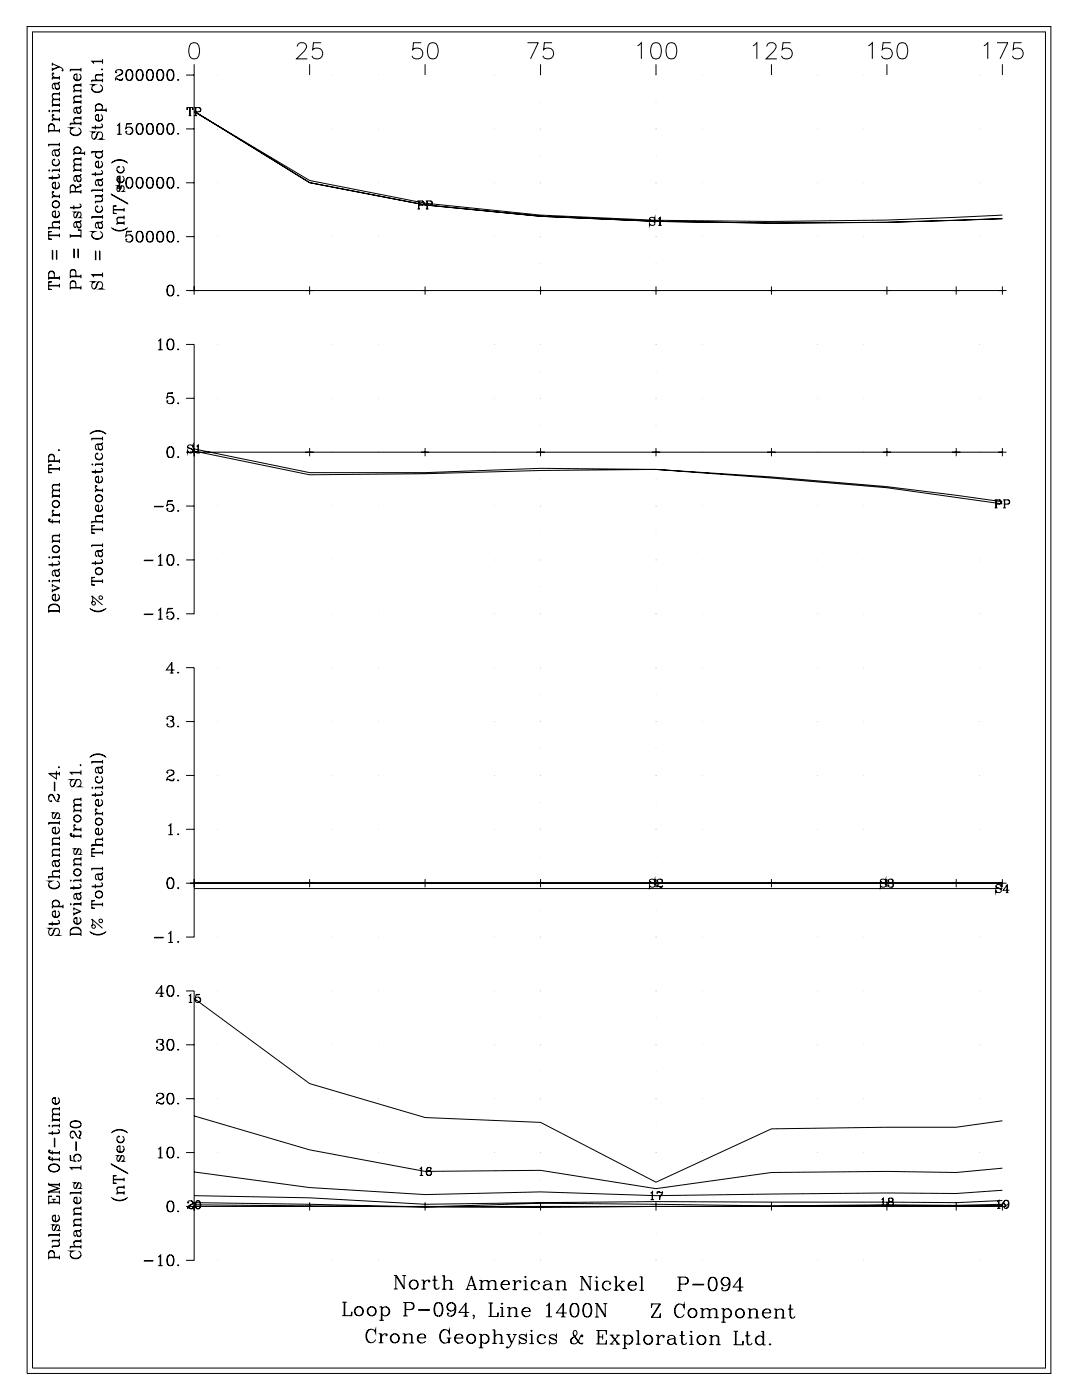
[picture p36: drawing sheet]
<svg xmlns="http://www.w3.org/2000/svg" width="215mm" height="279mm" viewBox="0 0 215 279" stroke-linecap="round" stroke-linejoin="round" font-family="sans-serif">
<g fill="none" stroke="#000" stroke-width=".2">
<path d="M5.4 5.3h204v268.5h-204zM6.5 6.4h201.9v266.3h-201.9zM10.4 12.7l1.4 .6a.84 .84 0 0 1 .8 .7l-.1 .1v-.2M10.4 12.5v.6M10.4 13.5v.6M10.4 15.6h1.4M10.5 14.6l.1 .2 .1-.2-.2-.1a.59 .59 0 0 0 .5 1M10.8 16.7l.3 1 .4 .1a.64 .64 0 0 0 0-1.1M11 17.4a.42 .42 0 0 0 .4 .3 .42 .42 0 0 0 .4-.3M11.6 13.3l-1.2 .5M11.8 19.8h-1.1a.65 .65 0 0 0 0 1.1M11.8 19.9h-1.1l-.3 .3"/>
<path d="M11.8 18.6h-1.1a.66 .66 0 0 0 0 1.2M11.8 18.7h-1.1l-.3 .3M11.8 16.4l-.3 .2h-.7l-.3 .2-.1 .6 .3 .3-.1-.1M11.8 16.3l-.3 .4h-.9M11.8 15.2v.7M11.8 18.3v.7M11.8 19.5v.7M11.8 15.5h-1.4v.4M11.8 13.3l-1.4 .6M14 13.9h2.1M14.7 15.5a.75 .75 0 0 0 .7 .5 .75 .75 0 0 0 .7-.5M14.7 18.1h1.4"/>
<path d="M15.3 14.8l-.5 .2M15.8 14.8a.72 .72 0 0 1 .2 1 .72 .72 0 0 1-1.1 0 .72 .72 0 0 1 .2-1h.2v1.2M16.1 19.1h-1.1a.66 .66 0 0 0 0 1.2M16.1 19.3h-1.1l-.3 .3M16.1 16.9h-1.1a.66 .66 0 0 0 0 1.1M16.1 17h-1.1l-.3 .3M16.1 13.5v.7M16.1 16.6v.7M16.1 17.7v.7M16.1 18.8v.8M16.1 20v.7M16.1 13.8h-2.1v.4"/>
<path d="M16.1 18h-1.4v.4M18.3 17.7a1.22 1.22 0 0 0 2.1 0M18.3 16.1h2.1M18.4 12.3h2M19.9 16.9a.79 .79 0 0 1 .5 .9 .79 .79 0 0 1-.8 .6 .94 .94 0 0 1-1-.2 .94 .94 0 0 1-.2-1l.2-.2-.3-.1h.6l-.3 .1M20.3 13.7l.1 .1-.1 .1zM20.4 14.8h-1.1a.66 .66 0 0 0 0 1.2M20.4 15h-1.1l-.3 .3M20.4 12.2h-2.1l.4 .5M20.4 11.8v.9M20.4 14.5v.8M20.4 15.7v.7"/>
<path d="M20.4 16h-2.1v.4M23.1 14.3l.1 .1h-.2a.74 .74 0 0 1 .8-.5 .74 .74 0 0 1 .7 .6l-.5 .4a1.07 1.07 0 0 0-1 1.1M23.9 13.9l.2 .1a.48 .48 0 0 1 .1 .7l-.7 .4M24.5 15.7l-.4 .2-.8-.2-.3 .1M24.5 15.5l-.3 .5h-.4l-.5-.3M25.7 13.9a.97 .97 0 0 0-.6 1.2l.1 .5a.67 .67 0 0 0 .6 .4 .67 .67 0 0 0 .6-.4 1.82 1.82 0 0 0-.2-1.6 .58 .58 0 0 0-.9 .3 1.26 1.26 0 0 0 .4 1.7M25.9 13.9a1.36 1.36 0 0 1 0 2.1M27.7 13.9a1.16 1.16 0 0 0-.5 1.7 .66 .66 0 0 0 .6 .4 .66 .66 0 0 0 .6-.4 1.71 1.71 0 0 0-.2-1.6 .58 .58 0 0 0-.9 .3 1.25 1.25 0 0 0 .4 1.7M27.9 13.9a1.38 1.38 0 0 1 0 2.1M29.8 13.9a.97 .97 0 0 0-.6 1.2l.1 .5a.67 .67 0 0 0 .6 .4 .67 .67 0 0 0 .6-.4 1.82 1.82 0 0 0-.2-1.6 .58 .58 0 0 0-.9 .3 1.26 1.26 0 0 0 .4 1.7M30 13.9a1.36 1.36 0 0 1 0 2.1M31.8 13.9a1.16 1.16 0 0 0-.5 1.7 .66 .66 0 0 0 .6 .4 .66 .66 0 0 0 .6-.4 1.71 1.71 0 0 0-.2-1.6 .58 .58 0 0 0-.9 .3 1.25 1.25 0 0 0 .4 1.7"/>
<path d="M32 13.9a1.38 1.38 0 0 1 0 2.1M33.9 13.9a.97 .97 0 0 0-.7 1.2l.1 .5a.67 .67 0 0 0 .7 .4 .67 .67 0 0 0 .6-.4 1.82 1.82 0 0 0-.2-1.6 .58 .58 0 0 0-.9 .3 1.26 1.26 0 0 0 .4 1.7M34.1 13.9a1.36 1.36 0 0 1 0 2.1M35.5 15.8l.1 .1-.1 .1zM37.1 15h1.6M38.1 8.7a1.05 1.05 0 0 1 1.5 .4 2.68 2.68 0 0 1-.3 2.5 1.06 1.06 0 0 1-1.5-.5 2.68 2.68 0 0 1 .3-2.4zM38.7 15v42.9h-1.6M38.7 12.8v2.2M43.3 15h.1M59.2 9.3a.84 .84 0 0 1 .7-.8h.6a.8 .8 0 0 1 .4 1.2l-1.8 2h2.1M61.7 12.8v2.2M64 8.5h-1.5l-.2 1.4a1.14 1.14 0 0 1 1.7 0 1.14 1.14 0 0 1-.2 1.7 1.14 1.14 0 0 1-1.6-.5"/>
<path d="M66.3 15h.1M75.5 15h.1M83.9 8.5h-1.5l-.1 1.4a1.14 1.14 0 0 1 1.7 0 1.14 1.14 0 0 1-.2 1.7 1.14 1.14 0 0 1-1.7-.5M84.7 12.8v2.2M85.6 8.7a1.05 1.05 0 0 1 1.6 .4 2.63 2.63 0 0 1-.3 2.5 1.06 1.06 0 0 1-1.6-.5 2.73 2.73 0 0 1 .3-2.4zM98.5 15h.1M105.1 8.5h2.2l-1.6 3.2M107.7 15h.1M107.7 12.8v2.2M110 8.5h-1.5l-.2 1.4a1.14 1.14 0 0 1 1.8 0 1.14 1.14 0 0 1-.3 1.7 1.14 1.14 0 0 1-1.6-.5M127.1 9.1l.7-.6v3.2M130.1 8.7a1.05 1.05 0 0 1 1.6 .4 2.71 2.71 0 0 1-.3 2.5 1.05 1.05 0 0 1-1.6-.5 2.63 2.63 0 0 1 .3-2.4z"/>
<path d="M130.7 12.8v2.2M130.7 15h.1M133.2 8.7a1.05 1.05 0 0 1 1.5 .4 2.7 2.7 0 0 1-.3 2.5 1.06 1.06 0 0 1-1.5-.5 2.69 2.69 0 0 1 .3-2.4zM139.9 15h.1M150.1 9.1l.7-.6v3.2M152.8 9.3a.81 .81 0 0 1 .6-.8h.7a.79 .79 0 0 1 .4 1.2l-1.8 2h2.1M153.7 12.8v2.2M157.6 8.5h-1.5l-.2 1.4a1.14 1.14 0 0 1 1.7 0 1.14 1.14 0 0 1-.2 1.7 1.14 1.14 0 0 1-1.7-.5M163 15h.1M172.2 15h.1M173.1 9.1l.7-.6v3.2M176.8 12.8v2.2"/>
<path d="M177.5 8.5h-1.5l-.2 1.4a1.14 1.14 0 0 1 1.8 0 1.14 1.14 0 0 1-.3 1.7 1.14 1.14 0 0 1-1.6-.5M179.2 8.7a1.05 1.05 0 0 1 1.6 .4 2.68 2.68 0 0 1-.4 2.5 1.06 1.06 0 0 1-1.5-.5 2.68 2.68 0 0 1 .3-2.4zM195.2 15h.1M196.1 9.1l.8-.6v3.2M198.7 8.5h2.1l-1.5 3.2M199.8 12.8v2.2M203.6 8.5h-1.5l-.2 1.4a1.14 1.14 0 0 1 1.7 0 1.14 1.14 0 0 1-.2 1.7 1.14 1.14 0 0 1-1.6-.5M9.7 34h.2l-.1 .1zM9.7 25.2a.58 .58 0 0 1 .6-.4 .58 .58 0 0 1 .5 .4M9.7 22.1l.1-.1 .1 .1zM9.7 28.9h2.1M9.7 26.1h2.1"/>
<path d="M9.7 26h2.1M10.4 37a.75 .75 0 0 0 .7 .6 .75 .75 0 0 0 .7-.6M10.4 32.4a.75 .75 0 0 0 .7 .6 .75 .75 0 0 0 .7-.6M10.4 39.2h1.4M10.4 35v.8M10.4 34h1.4M10.4 23.9h1.4M10.4 22.1h1.4M10.4 21h1.4M10.5 38.3l.1 .1 .1-.1-.2-.1a.59 .59 0 0 0 .5 .9M10.5 22.9h.2l-.2-.1a.59 .59 0 0 0 .5 1M10.8 30l.3 1 .4 .1a.65 .65 0 0 0 0-1.1"/>
<path d="M10.8 26v-.8a.56 .56 0 0 0-.5-.5 .56 .56 0 0 0-.6 .5v1.2M11 36.4l-.5 .1M11 30.7a.42 .42 0 0 0 .4 .3 .42 .42 0 0 0 .4-.3M11.5 36.3a.72 .72 0 0 1 .2 1.1 .72 .72 0 0 1-1.1 0 .72 .72 0 0 1 .2-1.1h.2v1.3M11.5 34.7a.43 .43 0 0 1 .2 .7l-2 .1M11.5 31.7a.72 .72 0 0 1 .2 1.1 .72 .72 0 0 1-1.1 0 .72 .72 0 0 1 .2-1.1v.2l-.1-.1M11.8 35.2l-.4 .2h-1.7M11.8 29.7l-.3 .2-.9 .1a.7 .7 0 0 0-.1 .9l.2 .1-.1-.1M11.8 29.6l-.3 .4h-.9M11.8 20.6v.7M11.8 21.7v.7M11.8 23.4v.8"/>
<path d="M11.8 25.7v.7M11.8 28.5v.7M11.8 33.6v.7M11.8 38.8v.7M11.8 28.8h-2.1v.4M11.8 39.1h-1.4v.4M11.8 20.9h-1.4v.4M11.8 22h-1.4v.4M11.8 23.8h-1.4v.4M11.8 33.9h-1.4v.4M14 37.4l.1-.2a.51 .51 0 0 1 .5-.2 .51 .51 0 0 1 .4 .4M14 26.3a1.22 1.22 0 0 0 2.1 0"/>
<path d="M14 38.3h2.1M14 38.2h2.1M14 24.7h2.1M14.7 29.9a.75 .75 0 0 1 .7-.5 .75 .75 0 0 1 .7 .5M14.7 34h1.4M14.7 30.6h2.2M14.7 20.4h1.4M15 38.2l-.1-1.2a.49 .49 0 0 0-.8 0l-.1 1.6M15 30.5a.69 .69 0 0 1-.1-1 .69 .69 0 0 1 1 0 .69 .69 0 0 1-.1 1M15.1 35.1l.3 1 .4 .1a.65 .65 0 0 0 0-1.1M15.1 21.5l.3 1 .4 .1a.64 .64 0 0 0 0-1.1M15.3 35.8a.42 .42 0 0 0 .4 .3 .42 .42 0 0 0 .4-.3"/>
<path d="M15.3 22.2a.42 .42 0 0 0 .4 .3 .42 .42 0 0 0 .4-.3M15.6 25.5a.79 .79 0 0 1 .5 .9 .79 .79 0 0 1-.8 .6 .94 .94 0 0 1-1-.2 .94 .94 0 0 1-.2-1l.2-.2-.3-.1h.6l-.3 .1M15.8 36.7l.3 .1-.1 .4-.9 .3M15.9 36.7l.1 .2-.8 .5-.2 .3M16.1 34.8l-.3 .2h-.7l-.3 .2-.1 .6 .3 .3-.1-.1M16.1 34.7l-.1 .3-.2 .1h-.9M16.1 32.8h-1.1a.66 .66 0 0 0 0 1.1M16.1 32.9h-1.1l-.3 .3M16.1 31.6h-1.1a.66 .66 0 0 0 0 1.2M16.1 31.7h-1.1l-.3 .3M16.1 23.4h-1.1a.66 .66 0 0 0 0 1.2M16.1 23.5h-1.1l-.3 .4"/>
<path d="M16.1 21.2l-.3 .2h-.7l-.3 .2-.1 .6 .3 .3-.1-.1M16.1 21.1l-.3 .4h-.9M16.1 33.9h-1.4v.4M16.1 23.1v.8M16.1 24.3v.7M16.1 31.3v.7M16.1 32.4v.8M16.1 33.6v.7M16.1 37.9v.7M16.1 24.6h-2.1v.4M16.1 20.3h-1.4v.4M16.9 30.5h-2.2v.4"/>
<path d="M16.9 30.2v.7M18.3 38h2.1M19 32.9a.75 .75 0 0 0 .7 .5 .75 .75 0 0 0 .7-.5M19 30.9a.75 .75 0 0 0 .7 .5 .75 .75 0 0 0 .7-.5M19 23.5a.75 .75 0 0 0 .7 .6 .75 .75 0 0 0 .7-.6M19 21.3a.75 .75 0 0 1 .7-.5 .75 .75 0 0 1 .7 .5M19 22h2.2M19 25v.8M19 34.3v.8M19.3 30.3a.68 .68 0 0 0-.1 1 .68 .68 0 0 0 1 0 .68 .68 0 0 0-.1-1M19.3 21.9a.69 .69 0 0 1-.1-1 .69 .69 0 0 1 1 0 .69 .69 0 0 1-.1 1M19.4 35.9l.3 1 .4 .1a.64 .64 0 0 0 0-1.1"/>
<path d="M19.6 36.6a.42 .42 0 0 0 .4 .4 .42 .42 0 0 0 .4-.4M19.6 32.2l-.5 .1M19.6 22.9l-.5 .1M19.7 26.3l-.6 1.2-.3 .2a.73 .73 0 0 1-.5-.7 .73 .73 0 0 1 .6-.7h-.6l.3 .1M20.1 39.1a.65 .65 0 0 1 0 1.1h-1.1M20.1 34a.43 .43 0 0 1 .2 .7l-2 .1M20.1 32.1a.72 .72 0 0 1 .2 1.1 .72 .72 0 0 1-1.1 0 .72 .72 0 0 1 .2-1.1h.2v1.3M20.1 27.6l.3 .1h-.6a.8 .8 0 0 0 .6-.6 .8 .8 0 0 0-.3-.8h-.4l-.3 .2-.6 1.2M20.1 24.7a.42 .42 0 0 1 .2 .7l-2 .1M20.1 22.8a.72 .72 0 0 1 .2 1.1 .72 .72 0 0 1-1.1 0 .72 .72 0 0 1 .2-1.1h.2v1.3M20.4 39.8l-.3 .3h-1.1v.4M20.4 35.6l-.3 .2h-.7l-.3 .2-.1 .6 .3 .3-.1-.1"/>
<path d="M20.4 35.5l-.1 .3-.2 .1h-.9M20.4 34.5l-.4 .2h-1.7M20.4 25.2l-.4 .2h-1.7M20.4 38.7v.4h-1.4M20.4 29.9v.4h-2.1M20.4 37.6v.7M20.4 30.2h-2.1v.4M20.4 37.9h-2.1v.4M20.4 39h-1.4v.4M21.2 21.9h-2.2v.4M21.2 21.6v.7M22.2 38.7l3.3 1.9z"/>
<path d="M22.2 32.5a2.2 2.2 0 0 1 3.3 0M22.4 32.3l.4-.2a2.64 2.64 0 0 1 2.4 .2M23.3 35.8a.75 .75 0 0 0 .7 .5 .75 .75 0 0 0 .7-.5M23.3 33.9a.75 .75 0 0 0 .7 .5 .75 .75 0 0 0 .7-.5M23.3 35.8l.5-.4v2.1M23.3 25l.5-.4v2.2M23.3 37.5h.9M23.3 26.8h.9M23.7 24.7v2.1M23.7 35.5v2M23.9 35.2l-.5 .1M24.3 37l-.6 1.2h-.2l-.2-.3 .1-.7 .3-.2h-.4l.2 .2"/>
<path d="M24.4 35.1a.72 .72 0 0 1 .2 1.1 .72 .72 0 0 1-1.1 0 .72 .72 0 0 1 .2-1.1h.2v1.2M24.4 33.2a.72 .72 0 0 1 .2 1 .72 .72 0 0 1-1.1 0 .72 .72 0 0 1 .2-1l.1 .1h-.2M24.5 38.1l.2 .1h-.4l.4-.4v-.4l-.2-.4h-.3l-.6 1.2M25.3 24.7l1-.1h-1l-.2 1a.77 .77 0 0 1 1.1-.2 .77 .77 0 0 1 0 1.2 .77 .77 0 0 1-1.1-.2l.1-.2 .1 .1-.1 .1M25.7 35.4a.97 .97 0 0 0-.6 1.2l.1 .5a.67 .67 0 0 0 .6 .4 .67 .67 0 0 0 .6-.4 1.82 1.82 0 0 0-.2-1.6 .58 .58 0 0 0-.9 .3 1.26 1.26 0 0 0 .4 1.7M25.9 35.4a1.36 1.36 0 0 1 0 2.1M25.9 25.3a.75 .75 0 0 1 .5 .8 .75 .75 0 0 1-.5 .7M27.7 35.4a1.16 1.16 0 0 0-.5 1.7 .66 .66 0 0 0 .6 .4 .66 .66 0 0 0 .6-.4 1.71 1.71 0 0 0-.2-1.6 .58 .58 0 0 0-.9 .3 1.25 1.25 0 0 0 .4 1.7M27.7 24.6a1.16 1.16 0 0 0-.5 1.8 .66 .66 0 0 0 .6 .4 .66 .66 0 0 0 .6-.4 1.71 1.71 0 0 0-.2-1.7 .58 .58 0 0 0-.9 .3 1.25 1.25 0 0 0 .4 1.8M27.9 35.4a1.38 1.38 0 0 1 0 2.1M27.9 24.6a1.38 1.38 0 0 1 0 2.2M29.8 35.4a.97 .97 0 0 0-.6 1.2l.1 .5a.67 .67 0 0 0 .6 .4 .67 .67 0 0 0 .6-.4 1.82 1.82 0 0 0-.2-1.6 .58 .58 0 0 0-.9 .3 1.26 1.26 0 0 0 .4 1.7"/>
<path d="M29.8 24.6a.97 .97 0 0 0-.6 1.2l.1 .6a.67 .67 0 0 0 .6 .4 .67 .67 0 0 0 .6-.4 1.82 1.82 0 0 0-.2-1.7 .58 .58 0 0 0-.9 .3 1.26 1.26 0 0 0 .4 1.8M30 35.4a1.36 1.36 0 0 1 0 2.1M30 24.6a1.36 1.36 0 0 1 0 2.2M31.8 35.4a1.16 1.16 0 0 0-.5 1.7 .66 .66 0 0 0 .6 .4 .66 .66 0 0 0 .6-.4 1.71 1.71 0 0 0-.2-1.6 .58 .58 0 0 0-.9 .3 1.25 1.25 0 0 0 .4 1.7M31.8 24.6a1.16 1.16 0 0 0-.5 1.8 .66 .66 0 0 0 .6 .4 .66 .66 0 0 0 .6-.4 1.71 1.71 0 0 0-.2-1.7 .58 .58 0 0 0-.9 .3 1.25 1.25 0 0 0 .4 1.8M32 35.4a1.38 1.38 0 0 1 0 2.1M32 24.6a1.38 1.38 0 0 1 0 2.2M33.9 35.4a.97 .97 0 0 0-.7 1.2l.1 .5a.67 .67 0 0 0 .7 .4 .67 .67 0 0 0 .6-.4 1.82 1.82 0 0 0-.2-1.6 .58 .58 0 0 0-.9 .3 1.26 1.26 0 0 0 .4 1.7M33.9 24.6a.97 .97 0 0 0-.7 1.2l.1 .6a.67 .67 0 0 0 .7 .4 .67 .67 0 0 0 .6-.4 1.82 1.82 0 0 0-.2-1.7 .58 .58 0 0 0-.9 .3 1.26 1.26 0 0 0 .4 1.8M34.1 35.4a1.36 1.36 0 0 1 0 2.1M34.1 24.6a1.36 1.36 0 0 1 0 2.2M35.5 37.3l.1 .1-.1 .1z"/>
<path d="M35.5 26.6l.1 .1-.1 .1zM37.1 36.4h1.6M37.1 25.7h1.6M37.4 21.4l-.1 .5v-.5h1.1v.5v-.5M37.6 23.1h.5M37.8 21.4v1.7M37.9 21.4v1.7M38.7 22.2l23 13.8 23 4.5 23 2.4a836.7 836.7 0 0 0 92.1 0M38.7 22.2l23 14.2 23 4.4 23 2.3a956.5 956.5 0 0 0 92.1 .5 936.7 936.7 0 0 1-92.1-.5l-23-2.2-23-4.5-23-14.2M38.7 21.4h.9l.4 .3-.1 .5-.9 .1M38.7 23.1h.6M39 21.4v1.7"/>
<path d="M39.6 21.4l.4 .3-.1 .4-.3 .2M43.3 36.4h.1M43.3 25.7h.1M66.3 36.4h.1M66.3 25.7h.1M75.5 36.4h.1M75.5 25.7h.1M98.5 36.4h.1M98.5 25.7h.1M107.7 36.4h.1M107.7 25.7h.1M107.7 31.1h.1"/>
<path d="M107.7 20.3h.1M130.7 36.4h.1M130.7 25.7h.1M130.7 31.1h.1M130.7 20.3h.1M139.9 36.4h.1M139.9 25.7h.1M163 36.4h.1M163 25.7h.1M172.2 36.4h.1M172.2 25.7h.1M195.2 36.4h.1"/>
<path d="M195.2 25.7h.1M9.7 56.3l.6-.1h-.6v1.5h.6l-.6-.1M9.7 54.5a.58 .58 0 0 1 .6-.4 .58 .58 0 0 1 .5 .4M9.7 46.2h.6h-.6v1.5h.6l-.6-.1M9.7 57h2.1M9.7 56.9h2.1M9.7 55.5h2.1M9.7 55.4h2.1M9.7 47h2.1M9.7 46.9h2.1M9.7 45.4h2.1M10.4 49.9l.1 1.8z"/>
<path d="M10.4 42.8a.75 .75 0 0 0 .7 .5 .75 .75 0 0 0 .7-.5M10.4 40.8a.72 .72 0 0 0 1.1 .5 .72 .72 0 0 0 0-1.2 .72 .72 0 0 0-1.1 .5 .73 .73 0 0 0 .6 .7 .73 .73 0 0 0 .8-.5M10.4 40.6a.75 .75 0 0 1 .7-.5 .75 .75 0 0 1 .7 .5M10.8 55.4v-.9a.56 .56 0 0 0-.5-.5 .56 .56 0 0 0-.6 .5v1.3M11 42.2l-.5 .1M11.2 49.9l.1 1.8zM11.5 42.1a.72 .72 0 0 1 .2 1 .72 .72 0 0 1-1.1 0 .72 .72 0 0 1 .2-1h.2v1.2M11.8 44.2h-1.1a.66 .66 0 0 0 0 1.1M11.8 44.3h-1.1l-.3 .3M11.8 43.9v.7M11.8 45v.7M11.8 46.6v.7"/>
<path d="M11.8 55v.8M11.8 56.6v.7M11.8 45.3h-2.1v.4M14 56.5a.59 .59 0 0 1 .6-.4 .59 .59 0 0 1 .5 .4M14 54.2a.59 .59 0 0 1 .6-.4 .59 .59 0 0 1 .5 .4M14 47h2.1M14 57.4h2.1M14 57.3h2.1M14 55.1h2.1M14 55h2.1M14 47.1h2.1M14 46.7v.7"/>
<path d="M14.7 49.6l.1 1.8zM14.7 40.9v.9M15.1 57.3v-.8a.57 .57 0 0 0-.5-.6 .57 .57 0 0 0-.6 .6v1.2M15.1 55v-.8a.57 .57 0 0 0-.5-.5 .57 .57 0 0 0-.6 .5v1.3M15.1 44.3l.3 1 .4 .1a.65 .65 0 0 0 0-1.1M15.3 45a.42 .42 0 0 0 .4 .3 .42 .42 0 0 0 .4-.3M15.5 49.6l.1 1.8zM15.7 42.3l-.6 1.1h-.2l-.2-.3 .1-.6 .3-.2h-.4l.2 .1M15.8 40.6a.43 .43 0 0 1 .2 .7l-2 .1M15.9 43.3l.2 .1h-.4l.4-.4v-.4l-.2-.3h-.3l-.6 1.1M16.1 45.9l-.6-.1h.6v1.6M16.1 44l-.3 .2h-.7l-.3 .2-.1 .6 .3 .3-.1-.1"/>
<path d="M16.1 43.9l-.1 .3-.2 .1h-.9M16.1 41.1l-.4 .2h-1.7M16.1 54.7v.8M16.1 57v.7M18.3 47a1.22 1.22 0 0 0 2.1 0M18.3 43.3h2.1M18.4 54.8h2M19 50l.1 1.8zM19 41.8a.75 .75 0 0 0 .7 .5 .75 .75 0 0 0 .7-.5M19.4 44.4l.3 1 .4 .1a.64 .64 0 0 0 0-1.1M19.6 45.1a.42 .42 0 0 0 .4 .3 .42 .42 0 0 0 .4-.3M19.7 56.2l-.6 1.2-.3 .2a.73 .73 0 0 1-.5-.8 .73 .73 0 0 1 .6-.6h-.6l.3 .1"/>
<path d="M19.8 50l.1 1.8zM19.9 46.2a.79 .79 0 0 1 .5 .9 .79 .79 0 0 1-.8 .6 .94 .94 0 0 1-1-.2 .94 .94 0 0 1-.2-1l.2-.3h-.3h.6h-.3M20.1 57.5l.3 .1h-.6a.8 .8 0 0 0 .6-.6 .8 .8 0 0 0-.3-.8h-.4l-.3 .2-.6 1.2M20.1 41a.71 .71 0 0 1 .2 1.1 .71 .71 0 0 1-1.1 0 .71 .71 0 0 1 .2-1.1v.2l-.1-.1M20.4 54.7h-2.1l.4 .5M20.4 44.1l-.3 .2h-.7l-.3 .2-.1 .6 .3 .3-.1-.1M20.4 44l-.3 .4h-.9M20.4 42.9v.7M20.4 54.3v.9M20.4 43.2h-2.1v.4M22.2 45.3a2.22 2.22 0 0 0 3.3 0M22.4 45.5l.4 .2a2.64 2.64 0 0 0 2.4-.2"/>
<path d="M22.6 41.1l.6-.1h-.6v1.6h.6l-.6-.1M22.6 41.9h2.1M22.6 41.8h2.1M23.3 44.5h1.4M24.7 43.3h-1.1a.65 .65 0 0 0 0 1.1M24.7 43.4h-1.1l-.3 .3M24.7 44.4h-1.4v.4M24.7 41.4v.8M24.7 43v.7M24.7 44.1v.7M25.3 46.2l1-.1h-1l-.2 1a.77 .77 0 0 1 1.1-.2 .77 .77 0 0 1 0 1.2 .77 .77 0 0 1-1.1-.3l.1-.2 .1 .1-.1 .1M25.9 46.8a.75 .75 0 0 1 .5 .7 .75 .75 0 0 1-.5 .7"/>
<path d="M27.7 46.1a1.16 1.16 0 0 0-.5 1.7 .66 .66 0 0 0 .6 .5 .66 .66 0 0 0 .6-.5 1.71 1.71 0 0 0-.2-1.6 .58 .58 0 0 0-.9 .3 1.25 1.25 0 0 0 .4 1.7M27.9 46.1a1.38 1.38 0 0 1 0 2.1M29.8 46.1a.97 .97 0 0 0-.6 1.2l.1 .5a.67 .67 0 0 0 .6 .5 .67 .67 0 0 0 .6-.5 1.82 1.82 0 0 0-.2-1.6 .58 .58 0 0 0-.9 .3 1.26 1.26 0 0 0 .4 1.7M30 46.1a1.36 1.36 0 0 1 0 2.1M31.8 46.1a1.16 1.16 0 0 0-.5 1.7 .66 .66 0 0 0 .6 .5 .66 .66 0 0 0 .6-.5 1.71 1.71 0 0 0-.2-1.6 .58 .58 0 0 0-.9 .3 1.25 1.25 0 0 0 .4 1.7M32 46.1a1.38 1.38 0 0 1 0 2.1M33.9 56.8a.97 .97 0 0 0-.7 1.3l.1 .5a.67 .67 0 0 0 .7 .4 .67 .67 0 0 0 .6-.4 1.82 1.82 0 0 0-.2-1.7 .58 .58 0 0 0-.9 .3 1.26 1.26 0 0 0 .4 1.8M33.9 46.1a.97 .97 0 0 0-.7 1.2l.1 .5a.67 .67 0 0 0 .7 .5 .67 .67 0 0 0 .6-.5 1.82 1.82 0 0 0-.2-1.6 .58 .58 0 0 0-.9 .3 1.26 1.26 0 0 0 .4 1.7M34.1 56.8a1.36 1.36 0 0 1 0 2.2M34.1 46.1a1.36 1.36 0 0 1 0 2.1M35.5 58.8l.1 .1-.1 .1zM35.5 48l.1 .1-.1 .1z"/>
<path d="M37.1 47.2h1.6M37.9 57.9h1.6M38.7 57.9h161.1M38.7 57.1v1.6M43.3 57.9h.1M43.3 47.2h.1M60.9 57.9h1.6M61.7 57.1v1.6M66.3 57.9h.1M66.3 47.2h.1M75.5 57.9h.1M75.5 47.2h.1"/>
<path d="M83.2 40.1h.9a.43 .43 0 0 1 .4 .4 .43 .43 0 0 1-.4 .4h-.6M83.2 41.7h.5M83.4 40.1v1.6M83.5 40.1v1.6M83.9 57.9h1.6M84.1 40.1l.3 .3-.1 .3-.2 .2M84.7 57.1v1.6M84.9 40.1h.9a.43 .43 0 0 1 .4 .4 .43 .43 0 0 1-.4 .4h-.6M84.9 41.7h.5M85.1 40.1v1.6M85.2 40.1v1.6M85.8 40.1l.3 .3-.1 .3-.2 .2"/>
<path d="M98.5 57.9h.1M98.5 47.2h.1M106.9 57.9h1.6M107.7 57.9h.1M107.7 47.2h.1M107.7 52.5h.1M107.7 41.8h.1M107.7 57.1v1.6M129.4 43.7l1 .5a.53 .53 0 0 1-.3 .8 .53 .53 0 0 1-.7-.5v.4l.1-.2M129.9 57.9h1.7M130.4 43.5l.1-.2v.5a.55 .55 0 0 0-.5-.5 .55 .55 0 0 0-.6 .4l.2 .2 .9 .5M130.7 57.1v1.6"/>
<path d="M130.7 57.9h.1M130.7 47.2h.1M130.7 52.5h.1M130.7 41.8h.1M131.2 43.6l.4-.3v1.6M131.2 44.9h.7M131.5 43.4v1.5M139.9 57.9h.1M139.9 47.2h.1M152.9 57.9h1.7M153.7 57.1v1.6M163 57.9h.1"/>
<path d="M163 47.2h.1M172.2 57.9h.1M172.2 47.2h.1M175.9 57.9h1.7M176.8 57.1v1.6M189.8 57.9h1.6M190.6 57.1v1.6M195.2 57.9h.1M195.2 47.2h.1M199 57.9h1.6M199.8 57.1v1.6M31.5 68l.5-.4v2.1"/>
<path d="M31.5 69.7h.9M31.9 67.7v2M33.5 78.4l1-.1h-1l-.3 1a.77 .77 0 0 1 1.2-.2 .77 .77 0 0 1 0 1.2 .77 .77 0 0 1-1.2-.2l.1-.2h.2l-.2 .2M33.9 67.6a.97 .97 0 0 0-.7 1.2l.1 .5a.67 .67 0 0 0 .7 .4 .67 .67 0 0 0 .6-.4 1.82 1.82 0 0 0-.2-1.6 .58 .58 0 0 0-.9 .3 1.26 1.26 0 0 0 .4 1.7M34.1 79a.75 .75 0 0 1 .5 .7 .75 .75 0 0 1-.5 .8M34.1 67.6a1.36 1.36 0 0 1 0 2.1M35.5 69.5l.1 .1-.1 .1zM37.1 68.7h1.6v53.6h-1.6M37.1 79.4h1.6M43.3 79.4h.1M43.3 68.7h.1M66.3 79.4h.1"/>
<path d="M66.3 68.7h.1M75.5 79.4h.1M75.5 68.7h.1M98.5 79.4h.1M98.5 68.7h.1M107.7 79.4h.1M107.7 68.7h.1M107.7 74h.1M130.7 79.4h.1M130.7 68.7h.1M130.7 74h.1M139.9 79.4h.1"/>
<path d="M139.9 68.7h.1M163 79.4h.1M163 68.7h.1M172.2 79.4h.1M172.2 68.7h.1M195.2 79.4h.1M195.2 68.7h.1M9.7 92.8l.6-.1h-.6v1.5h.6l-.6-.1M9.7 91.1a.58 .58 0 0 1 .6-.5 .58 .58 0 0 1 .5 .5M9.7 93.5h2.1M9.7 93.4h2.1M9.7 92h2.1"/>
<path d="M9.7 91.9h2.1M10.4 98.9h1.4M10.8 91.9v-.8a.56 .56 0 0 0-.5-.6 .56 .56 0 0 0-.6 .6v1.2M11.7 89.6l.1 .1-.1 .1zM11.8 97.7h-1.1a.66 .66 0 0 0 0 1.1M11.8 97.8h-1.1l-.3 .3M11.8 96.6h-1.1a.66 .66 0 0 0 0 1.1M11.8 96.7h-1.1l-.3 .3M11.8 91.6v.7M11.8 93.1v.7M11.8 96.3v.7M11.8 97.4v.7"/>
<path d="M11.8 98.5v.7M11.8 98.8h-1.4v.4M17.9 86.6a2.2 2.2 0 0 1 3.3 0M18.1 86.3l.4-.2a2.67 2.67 0 0 1 2.5 .2M18.3 87.5h2.1M18.4 92.5v.2l-.1-.1zM19 99.4a.72 .72 0 0 0 1.1 .5 .72 .72 0 0 0 0-1.2 .72 .72 0 0 0-1.1 .5 .73 .73 0 0 0 .6 .7 .73 .73 0 0 0 .8-.5M19 99.2a.75 .75 0 0 1 .7-.5 .75 .75 0 0 1 .7 .5M19 95.6a.75 .75 0 0 0 .7 .6 .75 .75 0 0 0 .7-.6M19 91.1a.76 .76 0 0 0 .7 .5 .76 .76 0 0 0 .7-.5M19 93.6v.8M19 97.8h1.4"/>
<path d="M19 92.6h1.4M19.1 96.9h.2l-.2-.1a.59 .59 0 0 0 .5 .9M19.4 88.6l.3 1 .4 .1a.64 .64 0 0 0 0-1.1M19.6 95l-.5 .1M19.6 89.3a.42 .42 0 0 0 .4 .3 .42 .42 0 0 0 .4-.3M20.1 94.9a.72 .72 0 0 1 .2 1.1 .72 .72 0 0 1-1.1 0 .72 .72 0 0 1 .2-1.1h.2v1.3M20.1 93.3a.43 .43 0 0 1 .2 .7l-2 .1M20.1 90.3a.72 .72 0 0 1 .2 1.1 .72 .72 0 0 1-1.1 0 .72 .72 0 0 1 .2-1.1l.1 .1h-.2M20.4 93.8l-.4 .2h-1.7M20.4 88.3l-.3 .2-.9 .1a.7 .7 0 0 0-.1 .9l.2 .1-.1-.1M20.4 88.2l-.1 .3-.2 .1h-.9M20.4 87.1v.7"/>
<path d="M20.4 92.2v.7M20.4 97.4v.7M20.4 87.4h-2.1v.4M20.4 92.5h-1.4v.4M20.4 97.7h-1.4v.4M33.5 99.9l1-.1h-1l-.3 1a.77 .77 0 0 1 1.2-.2 .77 .77 0 0 1 0 1.2 .77 .77 0 0 1-1.2-.3l.1-.2 .2 .1-.2 .1M33.9 89.1a.97 .97 0 0 0-.7 1.2l.1 .5a.67 .67 0 0 0 .7 .4 .67 .67 0 0 0 .6-.4 1.82 1.82 0 0 0-.2-1.6 .58 .58 0 0 0-.9 .3 1.26 1.26 0 0 0 .4 1.7M34.1 89.1a1.36 1.36 0 0 1 0 2.1M35.5 91l.1 .1-.1 .1zM35.5 80.3l.1 .1-.1 .1zM37.1 90.1h2.4M37.4 89.1l.9 .4a.52 .52 0 0 1-.2 .9 .52 .52 0 0 1-.7-.6v.5l.1-.2"/>
<path d="M38.4 88.9l.1-.2v.4a.55 .55 0 0 0-.5-.4 .55 .55 0 0 0-.6 .4l.1 .2 1 .5M38.7 89.9l23 4.7 23-.2 23-.6 23-.2 23 1.7 23.1 1.9 23 3.2M38.7 90.1h161.1M38.7 89.5l23 4.7h23l23-.9 23 .3 23 1.5 23.1 1.9 23 3M38.7 89.3v1.6M39.2 89l.3-.3v1.6M39.2 90.3h.6M39.5 88.8v1.5M43.3 90.1h.1M60.9 90.1h1.6M61.7 89.3v1.6M66.3 90.1h.1"/>
<path d="M75.5 90.1h.1M83.9 90.1h1.6M84.7 89.3v1.6M98.5 90.1h.1M106.9 90.1h1.6M107.7 90.1h.1M107.7 95.5h.1M107.7 84.8h.1M107.7 89.3v1.6M129.9 90.1h1.7M130.7 89.3v1.6M130.7 90.1h.1"/>
<path d="M130.7 95.5h.1M130.7 84.8h.1M139.9 90.1h.1M152.9 90.1h1.7M153.7 89.3v1.6M163 90.1h.1M172.2 90.1h.1M175.9 90.1h1.7M176.8 89.3v1.6M189.8 90.1h1.6M190.6 89.3v1.6M195.2 90.1h.1"/>
<path d="M198.2 99.6h1a.42 .42 0 0 1 .4 .5 .42 .42 0 0 1-.4 .4h-.7M198.5 99.6v1.6M199 90.1h1.6M199.2 99.6l.3 .3-.1 .4-.2 .2M199.8 89.3v1.6M199.9 99.6h.9a.42 .42 0 0 1 .4 .5 .42 .42 0 0 1-.4 .4h-.6M200.2 99.6v1.6M200.8 99.6l.4 .3-.1 .4-.3 .2M9.7 115.8h.2l-.1 .1zM9.7 111.1h.2l-.1 .1zM9.7 103.7l.3 .2h1.8M9.8 103.5h.2l-.1-.1-.2 .1 .1 .4 .2 .1h1.8"/>
<path d="M10.4 119.2a.75 .75 0 0 0 .7 .5 .75 .75 0 0 0 .7-.5M10.4 109.6a.72 .72 0 0 0 1.1 .5 .72 .72 0 0 0 0-1.3 .72 .72 0 0 0-1.1 .5 .73 .73 0 0 0 .6 .8 .73 .73 0 0 0 .8-.5M10.4 109.3a.75 .75 0 0 1 .7-.5 .75 .75 0 0 1 .7 .5M10.4 100.6a.72 .72 0 0 0 1.1 .5 .72 .72 0 0 0 0-1.3 .72 .72 0 0 0-1.1 .6 .73 .73 0 0 0 .6 .7 .73 .73 0 0 0 .8-.5M10.4 100.4a.75 .75 0 0 1 .7-.6 .75 .75 0 0 1 .7 .6M10.4 103.5v.8M10.4 112.1v.8M10.4 116.4v.6M10.4 117.4v.6M10.4 116.6l1.4 .6-1.4 .6M10.4 115.8h1.4M10.4 111.1h1.4"/>
<path d="M10.4 107.9h1.4M10.4 102.7h1.4M10.5 101.8h.2l-.2-.1a.59 .59 0 0 0 .5 .9M10.8 113.7l.3 1.1 .4 .1a.65 .65 0 0 0 0-1.2M11 118.6l-.5 .1M11 114.5a.42 .42 0 0 0 .4 .3 .42 .42 0 0 0 .4-.3M11.5 118.5a.72 .72 0 0 1 .2 1 .72 .72 0 0 1-1.1 0 .72 .72 0 0 1 .2-1h.2v1.2M11.5 111.8a.44 .44 0 0 1 .2 .7l-2 .1M11.6 117.2l-1.2 .5M11.8 113.4l-.3 .2-.9 .1a.7 .7 0 0 0-.1 1l.2 .1-.1-.1M11.8 113.3l-.3 .4h-.9M11.8 112.3l-.4 .2h-1.7"/>
<path d="M11.8 106.7h-1.1a.66 .66 0 0 0 0 1.1M11.8 106.8h-1.1l-.3 .3M11.8 102.3v.7M11.8 103.6v.7M11.8 106.4v.7M11.8 107.5v.7M11.8 110.7v.7M11.8 115.4v.7M11.8 102.6h-1.4v.4M11.8 107.8h-1.4v.4M11.8 111h-1.4v.4M11.8 115.7h-1.4v.4"/>
<path d="M18.3 115.2l.6-.1h-.6v1.5h.6l-.6-.1M18.3 104.8h.6h-.6v1.5h.6l-.6-.1M18.3 115.8h2.1M18.3 115.9h2.1M18.3 108.7h2.1M18.3 105.6h2.1M18.3 105.5h2.1M18.3 104h2.1M19 114a.72 .72 0 0 0 1.1 .5 .72 .72 0 0 0 0-1.3 .72 .72 0 0 0-1.1 .5 .73 .73 0 0 0 .6 .8 .73 .73 0 0 0 .8-.5M19 113.7a.75 .75 0 0 1 .7-.5 .75 .75 0 0 1 .7 .5M19 101.4a.75 .75 0 0 0 .7 .5 .75 .75 0 0 0 .7-.5M19 111.8v.8"/>
<path d="M19.4 109.9l.3 1 .4 .1a.64 .64 0 0 0 0-1.1M19.6 110.6a.42 .42 0 0 0 .4 .3 .42 .42 0 0 0 .4-.3M19.6 100.8l-.5 .1M20.1 111.5a.43 .43 0 0 1 .2 .7l-2 .1M20.1 100.7a.72 .72 0 0 1 .2 1 .72 .72 0 0 1-1.1 0 .72 .72 0 0 1 .2-1h.2v1.2M20.4 112l-.4 .2h-1.7M20.4 109.6l-.3 .2-.9 .1a.69 .69 0 0 0-.1 .9l.2 .1-.1-.1M20.4 109.5l-.1 .3-.2 .1h-.9M20.4 102.8h-1.1a.66 .66 0 0 0 0 1.1M20.4 102.9h-1.1l-.3 .3M20.4 102.5v.7M20.4 103.6v.7"/>
<path d="M20.4 105.2v.7M20.4 108.3v.7M20.4 115.5v.7M20.4 103.9h-2.1v.4M20.4 108.6h-2.1v.4M28.8 111.7l1.7 .1zM30.8 100.9l1.7 .1zM31.5 110.9l.5-.4v2.2M31.5 112.7h.9M31.9 110.6v2.1M33.9 110.5a.97 .97 0 0 0-.7 1.3l.1 .5a.67 .67 0 0 0 .7 .4 .67 .67 0 0 0 .6-.4 1.82 1.82 0 0 0-.2-1.7 .58 .58 0 0 0-.9 .3 1.26 1.26 0 0 0 .4 1.8M34.1 110.5a1.36 1.36 0 0 1 0 2.2"/>
<path d="M34.1 100.5a.75 .75 0 0 1 .5 .7 .75 .75 0 0 1-.5 .7M35.5 112.5l.1 .1-.1 .1zM35.5 101.7l.1 .1-.1 .1zM37.1 111.6h1.6M37.1 100.9h1.6M43.3 111.6h.1M43.3 100.9h.1M66.3 111.6h.1M66.3 100.9h.1M75.5 111.6h.1M75.5 100.9h.1M98.5 111.6h.1"/>
<path d="M98.5 100.9h.1M107.7 111.6h.1M107.7 100.9h.1M107.7 117h.1M107.7 106.2h.1M130.7 111.6h.1M130.7 100.9h.1M130.7 117h.1M130.7 106.2h.1M139.9 111.6h.1M139.9 100.9h.1M163 111.6h.1"/>
<path d="M163 100.9h.1M172.2 111.6h.1M172.2 100.9h.1M195.2 111.6h.1M195.2 100.9h.1M198.2 101.2h.6M199.9 101.2h.6M9.7 122.1v-1a1.14 1.14 0 0 1 1.1-.7 1.14 1.14 0 0 1 1 .7v1M9.7 121.1a1.22 1.22 0 0 1 2.1 0M9.7 121.8h2.1M9.7 121.7h2.1M17.9 121.2a2.2 2.2 0 0 0 3.3 0"/>
<path d="M18.1 121.4l.4 .2a2.67 2.67 0 0 0 2.5-.2M18.3 120.1l.2-.2a.42 .42 0 0 1 .5 .5l-.2 .2a.43 .43 0 0 1-.5-.2 .43 .43 0 0 1 .1-.5 1.08 1.08 0 0 0-.1-1.1l2.1 1.8M28.8 122.4l1.7 .1zM31.5 121.7l.5-.4v2.1M31.5 123.4h.9M31.9 121.4v2M33.5 121.4l1-.1h-1l-.3 1a.77 .77 0 0 1 1.2-.2 .77 .77 0 0 1 0 1.1 .77 .77 0 0 1-1.2-.2l.1-.2 .2 .1-.2 .1M33.9 134.2h.7M34.1 122a.75 .75 0 0 1 .5 .7 .75 .75 0 0 1-.5 .7M34.2 132.2v2M34.8 133.5h-1.7l1.2-1.5v2.2M35.5 123.2l.1 .1-.1 .1z"/>
<path d="M35.5 133.9l.1 .1-.1 .2zM37.1 133.1h1.6v53.7h-1.6M43.3 122.3h.1M43.3 133.1h.1M66.3 122.3h.1M66.3 133.1h.1M75.5 122.3h.1M75.5 133.1h.1M98.5 122.3h.1M98.5 133.1h.1M107.7 122.3h.1M107.7 133.1h.1"/>
<path d="M107.7 138.5h.1M130.7 122.3h.1M130.7 133.1h.1M130.7 138.5h.1M139.9 122.3h.1M139.9 133.1h.1M163 122.3h.1M163 133.1h.1M172.2 122.3h.1M172.2 133.1h.1M195.2 122.3h.1M195.2 133.1h.1"/>
<path d="M9.7 158.9l.1-.3a.49 .49 0 0 1 .7-.1l.4 .8M9.9 154.2h1.9M10.1 159.7l.1-.1v.2a.74 .74 0 0 1-.5-.8 .74 .74 0 0 1 .6-.7l.4 .4a1.06 1.06 0 0 0 1.1 1.1M10.8 155.9l.1 1.7zM11.2 153.6v1.7l-1.5-1.2h2.1M11.3 158.3l.5 .2v.5l-.3 .5M11.5 158.3l.2 .3-.2 .9 .1 .3M11.7 152.8l.1 .1-.1 .1zM11.8 153.8v.8M14.1 154h2M15.4 155.4l-.6 1.2-.3 .2a.74 .74 0 0 1-.5-.7 .74 .74 0 0 1 .6-.7h-.6l.3 .1M15.8 156.7l.3 .1h-.6a.81 .81 0 0 0 .6-.6 .81 .81 0 0 0-.3-.8h-.4l-.3 .2-.6 1.2"/>
<path d="M16 152.4l.1 .1-.1 .1zM16.1 159.3h-1.1a.66 .66 0 0 0 0 1.1M16.1 159.4h-1.1l-.3 .3M16.1 153.9h-2.1l.4 .5M16.1 153.5v.9M16.1 159v.7M17.9 151a2.2 2.2 0 0 1 3.3 0M18.1 150.8l.4-.2a2.64 2.64 0 0 1 2.5 .2M18.3 151.9h2.1M18.4 156.9v.2l-.1-.1zM19 155.5a.75 .75 0 0 0 .7 .5 .75 .75 0 0 0 .7-.5M19 158v.9"/>
<path d="M19 157h1.4M19.4 153l.3 1 .4 .1a.64 .64 0 0 0 0-1.1M19.6 159.5l-.5 .1M19.6 153.7a.42 .42 0 0 0 .4 .4 .42 .42 0 0 0 .4-.4M20.1 159.4a.72 .72 0 0 1 .2 1 .72 .72 0 0 1-1.1 0 .72 .72 0 0 1 .2-1h.2v1.2M20.1 157.7a.43 .43 0 0 1 .2 .7l-2 .1M20.1 154.8a.72 .72 0 0 1 .2 1 .72 .72 0 0 1-1.1 0 .72 .72 0 0 1 .2-1l.1 .1h-.2M20.4 158.2l-.4 .2h-1.7M20.4 152.7l-.3 .2-.9 .1a.7 .7 0 0 0-.1 .9l.2 .1-.1-.1M20.4 152.6l-.1 .3-.2 .1h-.9M20.4 151.5v.7M20.4 156.6v.7"/>
<path d="M20.4 151.8h-2.1v.4M20.4 156.9h-1.4v.4M33.3 153.9l.2 .1h-.3a.73 .73 0 0 1 .8-.5 .73 .73 0 0 1 .7 .6l-.4 .4a1.05 1.05 0 0 0-1.1 1.1M33.3 143.2l.2 .1-.2 .1v-.5a.84 .84 0 0 1 1.3 .2l-.1 .5-.6 .1M34.2 153.5l.2 .1a.47 .47 0 0 1 .1 .7l-.7 .4M34.2 142.7l.3 .4-.1 .5-.2 .1a.62 .62 0 0 1 .5 .6 .62 .62 0 0 1-.5 .6l-.7-.1-.3-.3 .1-.2 .2 .1-.2 .1M34.5 143.9a.65 .65 0 0 1-.3 1M34.7 155.3l-.3 .2-.9-.2-.3 .1M34.7 155.1l-.2 .5h-.4l-.6-.3M35.5 155.4l.1 .1-.1 .1zM35.5 144.7l.1 .1-.1 .1zM37.1 154.6h1.6"/>
<path d="M37.1 143.8h1.6M43.3 154.6h.1M43.3 143.8h.1M66.3 154.6h.1M66.3 143.8h.1M75.5 154.6h.1M75.5 143.8h.1M98.5 154.6h.1M98.5 143.8h.1M107.7 154.6h.1M107.7 143.8h.1M107.7 159.9h.1"/>
<path d="M107.7 149.2h.1M130.7 154.6h.1M130.7 143.8h.1M130.7 159.9h.1M130.7 149.2h.1M139.9 154.6h.1M139.9 143.8h.1M163 154.6h.1M163 143.8h.1M172.2 154.6h.1M172.2 143.8h.1M195.2 154.6h.1"/>
<path d="M195.2 143.8h.1M9.7 176.4a1.22 1.22 0 0 0 2.1 0M9.7 174.8h2.1M9.7 164.1h2.1M10.4 165.6a.75 .75 0 0 0 .7 .5 .75 .75 0 0 0 .7-.5M10.4 170.5h1.4M10.4 168.3h1.4M10.8 171.6l.3 1.1 .4 .1a.64 .64 0 0 0 0-1.2M11 172.4a.42 .42 0 0 0 .4 .3 .42 .42 0 0 0 .4-.3M11 165l-.5 .1M11.3 175.6a.79 .79 0 0 1 .5 .9 .79 .79 0 0 1-.8 .7 .94 .94 0 0 1-1-.2 .94 .94 0 0 1-.2-1.1l.2-.2-.3-.1h.6l-.3 .1M11.4 162l-.5 1-.3 .1a.7 .7 0 0 1-.1-.9l.3-.2h-.4l.2 .1"/>
<path d="M11.5 164.9a.72 .72 0 0 1 .2 1.1 .72 .72 0 0 1-1.1 0 .72 .72 0 0 1 .2-1.1h.2v1.2M11.6 163l.2 .1h-.4l.4-.4v-.4l-.2-.3h-.3l-.6 1.1M11.8 173.6h-1.1a.66 .66 0 0 0 0 1.1M11.8 173.7h-1.1l-.3 .3M11.8 171.3l-.3 .2-.9 .1a.7 .7 0 0 0-.1 1l.2 .1-.1-.1M11.8 171.2l-.1 .3-.2 .1h-.9M11.8 169.3h-1.1a.66 .66 0 0 0 0 1.1M11.8 169.4h-1.1l-.3 .3M11.8 167h-1.1a.66 .66 0 0 0 0 1.2M11.8 167.1h-1.1l-.3 .3M11.8 163.7v.7M11.8 166.7v.7"/>
<path d="M11.8 167.9v.7M11.8 169v.7M11.8 170.1v.7M11.8 173.3v.7M11.8 174.4v.7M11.8 164h-2.1v.4M11.8 174.7h-2.1v.4M11.8 168.2h-1.4v.4M11.8 170.4h-1.4v.4M14 175.5h.2l-.1 .1zM14 166.4l.3 .2h1.8M14.1 166.2h.2l-.1-.1-.2 .1 .1 .4 .2 .1h1.8"/>
<path d="M14.7 174a.72 .72 0 0 0 1.1 .5 .72 .72 0 0 0 0-1.2 .72 .72 0 0 0-1.1 .5 .73 .73 0 0 0 .6 .7 .73 .73 0 0 0 .8-.5M14.7 173.8a.75 .75 0 0 1 .7-.5 .75 .75 0 0 1 .7 .5M14.7 163.3a.72 .72 0 0 0 1.1 .5 .72 .72 0 0 0 0-1.3 .72 .72 0 0 0-1.1 .5 .73 .73 0 0 0 .6 .8 .73 .73 0 0 0 .8-.5M14.7 163a.75 .75 0 0 1 .7-.5 .75 .75 0 0 1 .7 .5M14.7 166.2v.8M14.7 176.6v.8M14.7 175.5h1.4M14.7 172.4h1.4M14.7 165.4h1.4M14.7 161.6h1.4M14.8 164.5h.2l-.2-.1a.59 .59 0 0 0 0 .6 .59 .59 0 0 0 .5 .3M15.1 178.2l.3 1 .4 .1a.65 .65 0 0 0 0-1.1"/>
<path d="M15.3 178.9a.42 .42 0 0 0 .4 .3 .42 .42 0 0 0 .4-.3M15.7 169.2l-.6 1.1h-.2l-.2-.3 .1-.6 .3-.2h-.4l.2 .1M15.8 176.2a.44 .44 0 0 1 .2 .8l-2 .1M15.9 170.2l.2 .1h-.4l.4-.4v-.4l-.2-.3h-.3l-.6 1.1M16.1 177.9l-.3 .2-.9 .1a.7 .7 0 0 0-.1 .9l.2 .1-.1-.1M16.1 177.8l-.3 .4h-.9M16.1 176.8l-.4 .2h-1.7M16.1 171.1h-1.1a.66 .66 0 0 0 0 1.2M16.1 171.2h-1.1l-.3 .3M16.1 160.4h-1.1a.66 .66 0 0 0 0 1.1M16.1 160.5h-1.1l-.3 .3M16.1 160.1v.7"/>
<path d="M16.1 161.2v.7M16.1 165v.7M16.1 166.3v.7M16.1 170.8v.7M16.1 171.9v.8M16.1 175.1v.7M16.1 179.8v.7M16.1 161.5h-1.4v.4M16.1 165.3h-1.4v.4M16.1 172.3h-1.4v.4M16.1 175.4h-1.4v.4M18.3 179.6l.6-.1h-.6v1.5h.6l-.6-.1"/>
<path d="M18.3 169.3l.6-.1h-.6v1.5h.6l-.6-.1M18.3 173.2h2.1M18.3 170h2.1M18.3 169.9h2.1M18.3 168.5h2.1M19 178.4a.72 .72 0 0 0 1.1 .5 .72 .72 0 0 0 0-1.2 .72 .72 0 0 0-1.1 .5 .73 .73 0 0 0 .6 .7 .73 .73 0 0 0 .8-.5M19 178.2a.75 .75 0 0 1 .7-.5 .75 .75 0 0 1 .7 .5M19 165.8a.75 .75 0 0 0 .7 .5 .75 .75 0 0 0 .7-.5M19 163.9a.72 .72 0 0 0 1.1 .5 .72 .72 0 0 0 0-1.2 .72 .72 0 0 0-1.1 .5 .73 .73 0 0 0 .6 .7 .73 .73 0 0 0 .8-.5M19 163.7a.75 .75 0 0 1 .7-.6 .75 .75 0 0 1 .7 .6M19 160.1a.75 .75 0 0 0 .7 .5 .75 .75 0 0 0 .7-.5M19 176.2v.9"/>
<path d="M19 162.2h1.4M19.1 161.3h.2l-.2-.1a.59 .59 0 0 0 .5 .9M19.4 174.3l.3 1 .4 .1a.64 .64 0 0 0 0-1.1M19.6 175a.42 .42 0 0 0 .4 .3 .42 .42 0 0 0 .4-.3M19.6 165.2l-.5 .1M20.1 175.9a.43 .43 0 0 1 .2 .7l-2 .2M20.1 165.1a.72 .72 0 0 1 .2 1.1 .72 .72 0 0 1-1.1 0 .72 .72 0 0 1 .2-1.1h.2v1.2M20.4 176.4l-.4 .2h-1.7M20.4 174l-.3 .2-.9 .1a.7 .7 0 0 0-.1 .9l.2 .1-.1-.1M20.4 173.9l-.1 .3-.2 .1h-.9M20.4 167.2h-1.1a.66 .66 0 0 0 0 1.2M20.4 167.3h-1.1l-.3 .3"/>
<path d="M20.4 161.8v.7M20.4 166.9v.7M20.4 168.1v.7M20.4 169.6v.7M20.4 172.8v.7M20.4 179.9v.7M20.4 168.4h-2.1v.4M20.4 173.1h-2.1v.4M20.4 162.1h-1.4v.4M33.5 164.6l.6-.4v2.2M33.5 166.4h1M33.9 175a.97 .97 0 0 0-.7 1.2l.1 .5a.67 .67 0 0 0 .7 .4 .67 .67 0 0 0 .6-.4 1.82 1.82 0 0 0-.2-1.6 .58 .58 0 0 0-.9 .3 1.26 1.26 0 0 0 .4 1.7"/>
<path d="M34 164.3v2.1M34.1 175a1.36 1.36 0 0 1 0 2.1M35.5 176.9l.1 .1-.1 .1zM35.5 166.2l.1 .1-.1 .1zM37.1 165.3h1.6M37.1 176h2.4M38.7 176h161.1M38.7 177.1h161.1M38.7 175.2v1.7M43.3 176h.1M43.3 165.3h.1M60.9 176h1.6"/>
<path d="M61.7 175.2v1.7M66.3 176h.1M66.3 165.3h.1M75.5 176h.1M75.5 165.3h.1M83.9 176h1.6M84.7 175.2v1.7M98.5 176h.1M98.5 165.3h.1M106.9 176h1.6M107.7 176h.1M107.7 165.3h.1"/>
<path d="M107.7 170.7h.1M107.7 175.2v1.7M129.4 175.6l1 .5a.51 .51 0 0 1-.1 .8 .51 .51 0 0 1-.8-.3l-.1-.2v.4l.1-.2M129.9 176h1.7M130.4 175.5l.1-.3v.5a.55 .55 0 0 0-.5-.5 .55 .55 0 0 0-.6 .4l.2 .2 .9 .5M130.7 175.2v1.7M130.7 176h.1M130.7 165.3h.1M130.7 170.7h.1M131 175.5v.2v-.1a.55 .55 0 0 1 .5-.4 .55 .55 0 0 1 .5 .5l-.3 .3a.79 .79 0 0 0-.7 .8M131.7 175.2l.2 .2 .1 .3-.6 .5M132 176.6l-.2 .2-.8-.1"/>
<path d="M132 176.5l-.1 .3-.7-.2M139.9 176h.1M139.9 165.3h.1M152.9 176h1.7M153.7 175.2v1.7M163 176h.1M163 165.3h.1M172.2 176h.1M172.2 165.3h.1M175.5 175.6l.9 .5a.52 .52 0 0 1-.3 .8 .52 .52 0 0 1-.6-.5v.4v-.2M175.9 176h1.7M176.5 175.5v-.3v.5a.55 .55 0 0 0-.5-.5 .55 .55 0 0 0-.5 .4l.1 .2 .9 .5"/>
<path d="M176.8 175.2v1.7M177.1 175.5v.2l-.1-.2 .1-.2a.6 .6 0 0 1 .9 .2l-.1 .3-.5 .1M177.7 175.2l.2 .3v.2l-.2 .2 .1 .1a.45 .45 0 0 1 .3 .5 .45 .45 0 0 1-.4 .3h-.6l-.1-.3 .1-.1v.1M177.9 176.1l.1 .4-.3 .3M189.8 176h1.6M190.6 175.2v1.7M195.2 176h.1M195.2 165.3h.1M198.5 176.7l.9 .5a.52 .52 0 0 1-.2 .8 .52 .52 0 0 1-.7-.5v.4v-.2M199 176h1.6M199.5 176.5v-.2v.5a.55 .55 0 0 0-.5-.5 .55 .55 0 0 0-.5 .4l.1 .2 .9 .5M199.8 175.2v1.7"/>
<path d="M200.5 177.9h.5M200.7 176.5v1.4M201.2 177.5h-1.3l.9-1.2v1.6M10.4 182.3a.75 .75 0 0 0 .7 .5 .75 .75 0 0 0 .7-.5M10.4 180a.75 .75 0 0 1 .7-.5 .75 .75 0 0 1 .7 .5M10.4 183.7v.8M10.4 180.7h2.2M10.7 180.6a.69 .69 0 0 1-.1-1 .69 .69 0 0 1 1 0 .69 .69 0 0 1-.1 1M11 181.7l-.5 .1M11.1 185l-.6 1.3-.3 .2a.73 .73 0 0 1-.5-.8 .73 .73 0 0 1 .6-.7h-.6l.3 .1M11.5 186.4l.3 .1h-.6a.8 .8 0 0 0 .6-.7 .8 .8 0 0 0-.3-.8h-.4l-.3 .2-.6 1.3M11.5 183.4a.42 .42 0 0 1 .2 .7l-2 .1"/>
<path d="M11.5 181.6a.72 .72 0 0 1 .2 1 .72 .72 0 0 1-1.1 0 .72 .72 0 0 1 .2-1h.2v1.2M11.8 183.9l-.4 .2h-1.7M12.6 180.6h-2.2v.4M12.6 180.3v.7M14 186.6v-1a1.14 1.14 0 0 1 1.1-.8 1.14 1.14 0 0 1 1 .8v1M14 185.6a1.22 1.22 0 0 1 2.1 0M14 180.2h.2l-.1 .1zM14 186.3h2.1M14 186.2h2.1M14.7 183.6a.75 .75 0 0 0 .7 .5 .75 .75 0 0 0 .7-.5M14.7 180.8v.7M14.7 181.9v.6"/>
<path d="M14.7 181l1.4 .7-1.4 .6M14.7 180.2h1.4M15.3 183l-.5 .1M15.8 182.9a.72 .72 0 0 1 .2 1.1 .72 .72 0 0 1-1.1 0 .72 .72 0 0 1 .2-1.1h.2v1.2M15.9 181.7l-1.2 .5M16.1 180.1h-1.4v.4M17.9 185.6a2.2 2.2 0 0 0 3.3 0M18.1 185.9l.4 .2a2.64 2.64 0 0 0 2.5-.2M18.3 184.5l.2-.2a.42 .42 0 0 1 .5 .5l-.2 .2a.42 .42 0 0 1-.5-.2 .42 .42 0 0 1 .1-.5 1.08 1.08 0 0 0-.1-1.1l2.1 1.8M18.3 180.2h2.1M18.3 180.3h2.1M30.8 186.8l1.7 .1z"/>
<path d="M31.8 198.6h.7M32.1 196.6v2M32.7 198h-1.6l1.1-1.6v2.2M33.5 186.1l.6-.4v2.1M33.5 187.8h1M33.9 196.4a.97 .97 0 0 0-.7 1.3l.1 .5a.67 .67 0 0 0 .7 .4 .67 .67 0 0 0 .6-.4 1.82 1.82 0 0 0-.2-1.7 .58 .58 0 0 0-.9 .3 1.26 1.26 0 0 0 .4 1.8M34 185.8v2M34.1 196.4a1.36 1.36 0 0 1 0 2.2M35.5 187.6l.1 .1-.1 .1zM35.5 198.4l.1 .1-.1 .1zM37.1 197.5h1.6v53.7h-1.6M37.6 198.5l.4-.3v1.6"/>
<path d="M37.6 199.8h.7M37.9 198.3v1.5M38.7 199l23 17 23 6.7 23 1 23 11.9 23-10.6 23.1-.3h13.8l9.2-1.3M39.1 198.3l.7-.1h-.7l-.2 .8a.58 .58 0 0 1 .9-.2 .58 .58 0 0 1 0 .9 .58 .58 0 0 1-.9-.2l.1-.1v.1M39.5 198.7l.4 .5-.1 .4-.3 .2M43.3 186.8h.1M43.3 197.5h.1M66.3 186.8h.1M66.3 197.5h.1M75.5 186.8h.1M75.5 197.5h.1M98.5 186.8h.1"/>
<path d="M98.5 197.5h.1M107.7 186.8h.1M107.7 181.4h.1M107.7 197.5h.1M130.7 186.8h.1M130.7 181.4h.1M130.7 197.5h.1M139.9 186.8h.1M139.9 197.5h.1M163 186.8h.1M163 197.5h.1M172.2 186.8h.1"/>
<path d="M172.2 197.5h.1M195.2 186.8h.1M195.2 197.5h.1M10.4 219.5a.75 .75 0 0 0 .7 .5 .75 .75 0 0 0 .7-.5M11 218.9l-.5 .1M11.5 218.8a.72 .72 0 0 1 .2 1.1 .72 .72 0 0 1-1.1 0 .72 .72 0 0 1 .2-1.1h.2v1.2M31.3 218.3l.1 .1h-.2a.74 .74 0 0 1 .8-.5 .74 .74 0 0 1 .6 .6l-.4 .4a1.07 1.07 0 0 0-1 1.2M31.3 207.6v.2l-.1-.1 .1-.3a.83 .83 0 0 1 1.2 .1l-.1 .5-.6 .1M32.1 217.9l.2 .1a.49 .49 0 0 1 .1 .7l-.7 .4M32.1 207.2l.3 .3v.3l-.3 .3a.62 .62 0 0 1 .5 .6 .62 .62 0 0 1-.5 .6l-.7-.1-.2-.3 .1-.2v.2M32.4 208.3a.66 .66 0 0 1-.3 1M32.6 219.8l-.3 .2-.8-.2-.3 .1"/>
<path d="M32.6 219.5l-.2 .6h-.4l-.5-.3M33.9 217.9a.97 .97 0 0 0-.7 1.2l.1 .6a.67 .67 0 0 0 .7 .4 .67 .67 0 0 0 .6-.4 1.82 1.82 0 0 0-.2-1.7 .58 .58 0 0 0-.9 .3 1.26 1.26 0 0 0 .4 1.8M33.9 207.2a.97 .97 0 0 0-.7 1.2l.1 .5a.67 .67 0 0 0 .7 .4 .67 .67 0 0 0 .6-.4 1.82 1.82 0 0 0-.2-1.6 .58 .58 0 0 0-.9 .3 1.26 1.26 0 0 0 .4 1.7M34.1 217.9a1.36 1.36 0 0 1 0 2.2M34.1 207.2a1.36 1.36 0 0 1 0 2.1M35.5 219.9l.1 .1-.1 .1zM35.5 209.1l.1 .1-.1 .1zM37.1 219h1.6M37.1 208.3h1.6M43.3 219h.1M43.3 208.3h.1M66.3 219h.1"/>
<path d="M66.3 208.3h.1M75.5 219h.1M75.5 208.3h.1M98.5 219h.1M98.5 208.3h.1M107.7 219h.1M107.7 208.3h.1M107.7 213.6h.1M107.7 202.9h.1M130.7 219h.1M130.7 208.3h.1M130.7 213.6h.1"/>
<path d="M130.7 202.9h.1M139.9 219h.1M139.9 208.3h.1M163 219h.1M163 208.3h.1M172.2 219h.1M172.2 208.3h.1M195.2 219h.1M195.2 208.3h.1M9.7 238.5l.6-.1h-.6v1.7M9.7 232.9a1.11 1.11 0 0 0 1.2 .7 1.11 1.11 0 0 0 .9-.9 1.12 1.12 0 0 0-1.1-.7 1.12 1.12 0 0 0-1 .9 1.24 1.24 0 0 0 2.1 0M9.7 232.7a1.23 1.23 0 0 1 2.1 0"/>
<path d="M9.7 230.9l.3 .2h1.8M9.7 229.5l.3 .2h1.8M9.7 235.8v.4M9.7 239.7h2.1M9.7 239.6h2.1M9.7 236.2l2.1 .7-2.1 .7h2.1M9.7 236.2h2.1M9.7 236.1h2.1M9.8 230.6h.2l-.1-.1-.2 .1 .1 .5 .2 .1h1.8M9.8 229.3h.2l-.1-.1-.2 .1 .1 .4 .2 .1h1.8M9.8 224.3v.2l-.1-.1zM10.3 239h.8"/>
<path d="M10.4 225.4v.8M10.4 229.3v.8M10.4 230.6v.9M10.4 224.4h1.4M10.4 223.3h1.4M10.7 239v.6M10.8 226.9l.1 1.7zM11.5 225.1a.43 .43 0 0 1 .2 .7l-2 .1M11.5 236.9l-1.8 .6v.4M11.8 238.5l-.6-.1h.6v1.7M11.8 225.6l-.4 .2h-1.7M11.8 222.1h-1.1a.65 .65 0 0 0 0 1.1"/>
<path d="M11.8 222.2h-1.1l-.3 .3M11.8 220.9h-1.1a.66 .66 0 0 0 0 1.2M11.8 221h-1.1l-.3 .3M11.8 220.6v.7M11.8 221.7v.8M11.8 222.9v.7M11.8 224v.7M11.8 229.4v.7M11.8 230.7v.8M11.8 235.8v.7M11.8 237.3v.6M11.8 223.2h-1.4v.4"/>
<path d="M11.8 224.3h-1.4v.4M14 225.9l.1-.2a.48 .48 0 0 1 .7-.1l.4 .8M14 224.2a1.17 1.17 0 0 0 1.7 .5 .66 .66 0 0 0 .5-.6 .66 .66 0 0 0-.5-.6 1.82 1.82 0 0 0-1.6 .2 .58 .58 0 0 0 .3 .9 1.26 1.26 0 0 0 1.7-.4M14 224a1.36 1.36 0 0 1 2.1 0M14 237.8h2.1M14.1 231.3l-.1-1.1v1.1l1 .2a.77 .77 0 0 1-.2-1.2 .77 .77 0 0 1 1.2 0 .77 .77 0 0 1-.3 1.2l-.2-.1h.2M14.1 232.8h2M14.4 226.8l.1-.1v.2a.73 .73 0 0 1-.5-.8 .73 .73 0 0 1 .6-.7l.4 .4a1.05 1.05 0 0 0 1.1 1.1M14.7 239.3a.75 .75 0 0 0 .7 .6 .75 .75 0 0 0 .7-.6M14.7 230.6a.75 .75 0 0 1 .7-.5 .75 .75 0 0 1 .7 .5M15.1 227.6l.1 1.7zM15.3 238.7l-.5 .1"/>
<path d="M15.6 225.4l.5 .2v.4l-.3 .6M15.7 235.8l-.6 1.1h-.2l-.2-.3 .1-.6 .3-.2h-.4l.2 .1M15.8 238.6a.71 .71 0 0 1 .2 1.1 .71 .71 0 0 1-1.1 0 .71 .71 0 0 1 .2-1.1h.2v1.3M15.8 225.4l.2 .3-.2 .9 .1 .3M15.9 236.8l.2 .1h-.4l.4-.4v-.4l-.2-.3h-.3l-.6 1.1M16.1 232.7h-2.1l.4 .5M16.1 232.3v.9M16.1 237.4v.7M16.1 237.7h-2.1v.4M22.2 238.6a2.22 2.22 0 0 0 3.3 0M22.2 232l3.3 1.9zM22.2 225.8a2.2 2.2 0 0 1 3.3 0"/>
<path d="M22.4 238.8l.4 .2a2.64 2.64 0 0 0 2.4-.2M22.4 225.6l.4-.2a2.64 2.64 0 0 1 2.4 .2M22.6 234.4l.6-.1h-.6v1.6h.6l-.6-.1M22.6 235.2h2.1M22.6 235h2.1M23.3 229.1a.75 .75 0 0 0 .7 .5 .75 .75 0 0 0 .7-.5M23.3 227.2a.75 .75 0 0 0 .7 .5 .75 .75 0 0 0 .7-.5M23.3 237.8h1.4M23.9 228.5l-.5 .1M24.3 230.3l-.5 1.1-.3 .1a.69 .69 0 0 1-.1-1l.3-.2h-.4l.2 .1M24.4 228.4a.72 .72 0 0 1 .2 1.1 .72 .72 0 0 1-1.1 0 .72 .72 0 0 1 .2-1.1h.2v1.2M24.4 226.5a.72 .72 0 0 1 .2 1 .72 .72 0 0 1-1.1 0 .72 .72 0 0 1 .2-1l.1 .1h-.2"/>
<path d="M24.5 231.4l.2 .1h-.4l.4-.4v-.5l-.2-.3h-.3l-.6 1.2M24.7 236.6h-1.1a.65 .65 0 0 0 0 1.1M24.7 236.7h-1.1l-.3 .3M24.7 237.7h-1.4v.4M24.7 234.7v.8M24.7 236.3v.7M24.7 237.4v.7M31.5 229.1l.5-.4v2.1M31.5 230.8h.9M31.9 228.8v2M33.9 239.4a.97 .97 0 0 0-.7 1.2l.1 .5a.67 .67 0 0 0 .7 .4 .67 .67 0 0 0 .6-.4 1.82 1.82 0 0 0-.2-1.6 .58 .58 0 0 0-.9 .3 1.26 1.26 0 0 0 .4 1.7M33.9 228.7a.97 .97 0 0 0-.7 1.2l.1 .5a.67 .67 0 0 0 .7 .4 .67 .67 0 0 0 .6-.4 1.82 1.82 0 0 0-.2-1.6 .58 .58 0 0 0-.9 .3 1.26 1.26 0 0 0 .4 1.7"/>
<path d="M34.1 239.4a1.36 1.36 0 0 1 0 2.1M34.1 228.7a1.36 1.36 0 0 1 0 2.1M35.5 230.6l.1 .1-.1 .1zM37.1 229.7h1.6M37.5 239.6v.1h-.1a.55 .55 0 0 1 .6-.4 .55 .55 0 0 1 .5 .5l-.3 .3a.79 .79 0 0 0-.8 .9M38.1 239.3l.2 .2 .1 .3-.6 .5M38.7 222.4l23 6.8 23 4.3 23-.2 23 3.6 23-3.2 23.1-.2 13.8 .2 9.2-.9M38.7 233.6l23 3.1 23 1.4 23-.5 23 .7 46.1-.5 13.8 .1 9.2-.7M38.7 238.3l23 .4 23 1.3 46-.5 59.9 .2 9.2-.4M38.7 239.7l23 .3 23 .6 23-.8 46 .6 23.1-.3 13.8 .2 9.2-.3M38.7 239.6v1.7M39.4 239.3a.93 .93 0 0 0 0 1.7h.1a.94 .94 0 0 0 0-1.7h-.1a1.04 1.04 0 0 0 0 1.7"/>
<path d="M39.5 239.3a1.04 1.04 0 0 1 0 1.7M43.3 229.7h.1M61.7 239.6v1.7M66.3 229.7h.1M75.5 229.7h.1M83.6 233l.4-.3v1.6M83.6 234.3h.7M83.9 232.8v1.5M84.7 239.6v1.7M85.5 232.7a.96 .96 0 0 0-.1 1.6M85.6 233.3l.3 .5v.3l-.3 .2M85.9 232.9v.2v-.2a.56 .56 0 0 0-.6-.2 .56 .56 0 0 0-.4 .7v.4a.52 .52 0 0 0 .6 .6 .52 .52 0 0 0 .5-.7 .52 .52 0 0 0-.7-.3l-.3 .4"/>
<path d="M98.5 229.7h.1M107.7 229.7h.1M107.7 235.1h.1M107.7 224.4h.1M107.7 239.6v1.7M129.7 237.8l.3-.3v1.6M129.7 239.1h.7M130 237.6v1.5M130.7 239.6v1.7M130.7 229.7h.1M130.7 235.1h.1M130.7 224.4h.1"/>
<path d="M131 237.8l.2-.3 .5 .2 .3-.2v.5a1.3 1.3 0 0 0-.5 1.1M131 237.5v.5M131 237.7l.4-.1 .3 .1M132 238a1.16 1.16 0 0 0-.6 1.1M139.9 229.7h.1M153.7 239.6v1.7M163 229.7h.1M172.2 229.7h.1M175.7 239.1l.4-.3v1.6M176 238.9v1.5M176.8 239.6v1.7M177.4 238.8l-.3 .1v.4a.54 .54 0 0 0 .9 0v-.3a.54 .54 0 0 0-.8-.1l-.1 .4 .3 .2"/>
<path d="M177.4 239.5l-.4 .3a.53 .53 0 0 0 .6 .6 .53 .53 0 0 0 .4-.8l-.3-.1M177.4 239.5l-.3 .3v.5l.3 .1M177.7 238.8l.2 .2v.3l-.2 .2M177.7 239.5l.3 .3-.1 .5-.2 .1M190.6 239.6v1.7M195.2 229.7h.1M198.7 239.5l.4-.3v1.6M199 239.3v1.5M199.8 239.6v1.7M200.5 239.2l-.4 .5 .1 .3 .3 .2M200.6 239.2a.97 .97 0 0 1-.1 1.6M201 239.8a.51 .51 0 0 1-.7 .4 .51 .51 0 0 1-.2-.8 .51 .51 0 0 1 .7-.1 .88 .88 0 0 1 .3 1 .88 .88 0 0 1-.8 .5l-.2-.2 .1-.1v.1"/>
<path d="M9.7 249.8a.58 .58 0 0 1 .6-.5 .58 .58 0 0 1 .5 .5M9.7 250.7h2.1M9.7 250.6h2.1M9.7 246.2h2.1M10.4 242.9a.75 .75 0 0 0 .7 .5 .75 .75 0 0 0 .7-.5M10.8 250.6v-.8a.56 .56 0 0 0-.5-.6 .56 .56 0 0 0-.6 .6v1.2M11 242.3l-.5 .1M11.4 244.2l-.5 1-.3 .1a.7 .7 0 0 1-.1-.9l.3-.2h-.4h.2M11.5 247.3a.66 .66 0 0 1 0 1.1h-1.1M11.5 242.2a.72 .72 0 0 1 .2 1.1 .72 .72 0 0 1-1.1 0 .72 .72 0 0 1 .2-1.1h.2v1.2M11.6 245.2l.2 .1h-.4l.4-.4v-.4l-.2-.3h-.3l-.6 1.1M11.8 248l-.3 .3h-1.1v.4"/>
<path d="M11.8 245.8v.7M11.8 246.9v.4h-1.4M11.8 250.3v.7M11.8 246.1h-2.1v.4M11.8 247.2h-1.4v.4M14 250.2a1.22 1.22 0 0 0 2.1 0M14 248.5h2.1M14.7 244.2h1.4M14.7 242h1.4M15.1 245.4l.3 1 .4 .1a.64 .64 0 0 0 0-1.1M15.3 246.1a.42 .42 0 0 0 .4 .3 .42 .42 0 0 0 .4-.3M15.6 249.4a.79 .79 0 0 1 .5 .9 .79 .79 0 0 1-.8 .6 .94 .94 0 0 1-1-.2 .94 .94 0 0 1-.2-1l.2-.2-.3-.1h.6l-.3 .1"/>
<path d="M16.1 247.3h-1.1a.66 .66 0 0 0 0 1.1M16.1 247.4h-1.1l-.3 .3M16.1 245.1l-.3 .2h-.7l-.3 .2-.1 .6 .3 .3-.1-.1M16.1 245l-.1 .3-.2 .1h-.9M16.1 243h-1.1a.66 .66 0 0 0 0 1.2M16.1 243.1h-1.1l-.3 .3M16.1 240.8h-1.1a.65 .65 0 0 0 0 1.1M16.1 240.9h-1.1l-.3 .3M16.1 240.5v.7M16.1 241.6v.7M16.1 242.7v.7M16.1 243.8v.8"/>
<path d="M16.1 247v.7M16.1 248.1v.8M16.1 248.4h-2.1v.5M16.1 241.9h-1.4v.4M16.1 244.2h-1.4v.4M28.8 251.3l1.7 .1zM31.5 250.5l.5-.4v2.2M31.5 252.3h.9M31.9 250.2v2.1M33.9 250.1a.97 .97 0 0 0-.7 1.3l.1 .5a.67 .67 0 0 0 .7 .4 .67 .67 0 0 0 .6-.4 1.82 1.82 0 0 0-.2-1.7 .58 .58 0 0 0-.9 .3 1.26 1.26 0 0 0 .4 1.8M34.1 250.1a1.36 1.36 0 0 1 0 2.2M35.5 252.1l.1 .1-.1 .1z"/>
<path d="M35.5 241.3l.1 .1-.1 .1zM37.1 240.5h2.4M38.5 240.7l-.3 .2-.8-.1M38.5 240.6l-.2 .4-.7-.3M38.7 240.5h161.1M38.7 240.1l69 .6 69.1-.4 13.8 .2 9.2-.2M43.3 251.2h.1M43.3 240.5h.1M60.9 240.5h1.6M66.3 251.2h.1M66.3 240.5h.1M68.2 259.5h.9"/>
<path d="M68.6 259.5v2.7M68.7 259.5v2.7M75.5 251.2h.1M75.5 240.5h.1M78.5 256.9h.8M78.5 254.2h.5l1.5 2.5M78.9 254.2v2.7M80.2 254.2h.7M80.4 259.6h1.5a.7 .7 0 0 1 .7 .7 .7 .7 0 0 1-.7 .7h-1M80.6 254.2l-.1 2.7-1.5-2.4M80.7 259.6v2.7M80.9 259.6v2.7"/>
<path d="M81.9 259.6a.73 .73 0 0 1 .5 .7 .73 .73 0 0 1-.5 .7M82.3 255.1a.91 .91 0 0 0-.6 1.4 .91 .91 0 0 0 1.5 0 .91 .91 0 0 0-.6-1.4 .92 .92 0 0 0-.9 .8 .92 .92 0 0 0 .6 1M82.6 255.1a.94 .94 0 0 1 .6 .9 .94 .94 0 0 1-.6 .9M83.9 240.5h1.6M84 256.9h.9M84 255.2h.5v1.7M84.4 255.2v1.7M85.5 255.3l-.1 .1 .1 .2 .2-.3a.74 .74 0 0 0-.8 0 .74 .74 0 0 0-.4 .6M86.2 255.2h1M86.6 254.3l-.1 2.1 .2 .4a.54 .54 0 0 0 .9-.2M86.7 254.3v2.2l.2 .5M87.3 259.6a1.24 1.24 0 0 0-.8 1.6l.1 .6a.83 .83 0 0 0 .8 .5 .83 .83 0 0 0 .7-.5 2.14 2.14 0 0 0-.2-2 .72 .72 0 0 0-1.2 .4 2.25 2.25 0 0 0 .3 2l.2 .1"/>
<path d="M87.5 259.7l.3 .1a2.03 2.03 0 0 1 0 2.4l-.3 .1M88.1 257h.9M88.1 254.3h.5v2.7M88.5 254.3v2.7M88.6 255.6a.84 .84 0 0 1 1.4 0v1.4M89.5 257h.9M89.5 255.2l.4 .4v1.4M89.8 259.7a.86 .86 0 0 0-.6 .8 .86 .86 0 0 0 .6 .8M90.1 259.7l.2 .1a1.72 1.72 0 0 1-.4 2.6M92.8 259.9l-.1 2.5M92.8 257h.8M93.1 257l.9-2.7 .9 2.7"/>
<path d="M93.3 256.2h1.2M94 254.7l.7 2.3M94.3 257h.8M95.5 257h.9M95.5 255.2h.5v1.8M95.9 255.2v1.8M96 255.6a.84 .84 0 0 1 1.4 0v1.4M96.9 257h.9M96.9 255.2l.4 .4v1.4M97.4 259.7h.9M97.4 255.6a.82 .82 0 0 1 1.4 0v1.4M97.7 259.7v2.7"/>
<path d="M97.9 259.7v2.7M98.3 257h.9M98.3 255.2l.4 .4v1.4M98.5 251.2h.1M98.5 240.5h.1M99.9 259.8l.1-.1 .2 .1-.2 .2zM100 256h1.5a.88 .88 0 0 0-1.4-.6 .88 .88 0 0 0 .1 1.5 .95 .95 0 0 0 1.3-.2M100.6 255.3a.94 .94 0 0 0-.6 .8 .94 .94 0 0 0 .6 .9M101.3 255.4l.1 .6M102.1 257l.9 .1M102.1 255.3h.6v1.7M102.5 255.3v1.7"/>
<path d="M103.7 255.4l-.1 .1 .1 .2 .1-.3a.74 .74 0 0 0-.8-.1 .74 .74 0 0 0-.3 .7M104.3 257.1h.9M104.3 255.3h.5v1.8M104.6 254.5l.1-.1 .1 .1-.1 .1zM104.7 255.3v1.8M106.6 255.3a.94 .94 0 0 0-.6 .9 .94 .94 0 0 0 .6 .9M106.9 240.5h1.6M107.4 255.7l-.1 .1 .1 .1 .1-.1a.91 .91 0 0 0-1.3-.4 .91 .91 0 0 0-.3 1.3 .91 .91 0 0 0 1.4 .2l.2-.2M107.7 251.2h.1M107.7 240.5h.1M107.7 245.8h.1M108.5 255.6l-.1 .1 .4-.4h.5l.4 .3 .1 1.1 .3 .4"/>
<path d="M108.8 256.1a.53 .53 0 0 0-.4 .5 .53 .53 0 0 0 .4 .5M109.4 259.9v2.6M109.7 255.8l-1.3 .4-.1 .5a.8 .8 0 0 0 1.4 0M109.7 255.6v1.1l.1 .3 .4 .1M110.7 257.1h.9M110.7 255.3h.5v1.8M111.1 255.3v1.8M111.2 255.7a.84 .84 0 0 1 1.4 0v1.4M112.1 257.1h.9M112.1 255.3l.4 .4v1.4M114.4 259.8a1.23 1.23 0 0 0-.8 1.5l.1 .7a.82 .82 0 0 0 .8 .5 .82 .82 0 0 0 .7-.5 2.22 2.22 0 0 0-.2-2.1 .73 .73 0 0 0-1.1 .4 2.2 2.2 0 0 0 .2 2.1l.2 .1M114.6 259.8l.3 .1a2.09 2.09 0 0 1 0 2.5l-.3 .1"/>
<path d="M115.6 257.1h.7M115.6 254.4h.5l1.5 2.5M116 254.4l-.1 2.7M116.9 259.8a1.23 1.23 0 0 0-.8 1.5l.2 .7a.83 .83 0 0 0 .7 .5 .83 .83 0 0 0 .8-.5 2.28 2.28 0 0 0-.2-2.1 .73 .73 0 0 0-1.2 .4 1.59 1.59 0 0 0 .5 2.2M117.2 259.8l.2 .1a2.08 2.08 0 0 1 0 2.5l-.2 .1M117.2 254.4h.8M117.6 254.4v2.7l-1.5-2.4M118.5 257.1h.9M118.5 255.4h.5v1.7M118.6 259.8h.5l1.5 2.5M118.8 254.6l.1-.1 .1 .1-.1 .1zM118.9 255.4v1.7"/>
<path d="M119 259.8v2.7M120.2 259.8h.8M120.6 259.8v2.7l-1.5-2.4M120.8 255.4a.94 .94 0 0 0-.6 .9 .94 .94 0 0 0 .6 .9M121.6 255.7l-.1 .2 .1 .1 .1-.1a.91 .91 0 0 0-1.3-.4 .91 .91 0 0 0-.3 1.3 .91 .91 0 0 0 1.3 .2l.3-.2M122.3 257.2h.9M122.4 254.5h.5v2.7M122.7 254.5v2.7M123.4 256.1l.7 1.1M123.5 256.1l.8 1.1M123.7 257.2h.8M123.8 255.4h.7"/>
<path d="M124.1 255.4l-1.2 1.2M125.3 256.2h1.5a.88 .88 0 0 0-1.4-.7 .88 .88 0 0 0 .1 1.5 .95 .95 0 0 0 1.3-.2M125.9 255.4a.94 .94 0 0 0-.6 .9 .94 .94 0 0 0 .6 .9M126.6 255.5l.1 .7M127.4 257.2h1M127.5 254.5h.5v2.7M127.9 254.5l-.1 2.7M129.9 240.5h1.7M130 259.9l-.2 .8v-.8h1.8l-1.7 2.7M130.7 251.2h.1M130.7 240.5h.1M130.7 245.8h.1"/>
<path d="M131.5 259.9l-1.7 2.7h1.8v-.8l-.1 .8M135 257.2h.9M135 254.5l1.5 .1a.7 .7 0 0 1 .7 .7 .7 .7 0 0 1-.7 .7h-1M135.3 259.9a1.52 1.52 0 0 0 0 2.7M135.4 254.5v2.7M135.5 254.6v2.6M136.5 254.6a.73 .73 0 0 1 .6 .7 .73 .73 0 0 1-.6 .7M138.1 256h2.1v.1h-2.1zM139.9 251.2h.1M139.9 240.5h.1M141.9 254.6a1.22 1.22 0 0 0-.8 1.5l.2 .7a.83 .83 0 0 0 .7 .5 .83 .83 0 0 0 .8-.5 2.22 2.22 0 0 0-.2-2.1 .74 .74 0 0 0-1.2 .4 2.28 2.28 0 0 0 .2 2l.3 .2M142.2 254.6a1.7 1.7 0 0 1-.1 2.7"/>
<path d="M144.5 254.6a.86 .86 0 0 0-.7 .8 .86 .86 0 0 0 .7 .9M144.7 254.6l.3 .1a1.71 1.71 0 0 1-.4 2.6M145.4 255.5a.84 .84 0 0 1-1 .7 .84 .84 0 0 1-.7-1 .84 .84 0 0 1 1-.6l.4 .1a1.62 1.62 0 0 1-.5 2.6l-.7-.1-.1-.3 .1-.3 .2 .2-.2 .1M147 257.3h.9M147.4 254.9v2.4M148.2 256.5h-2.1l1.4-1.9v2.7M152.9 240.5h1.7M163 251.2h.1M163 240.5h.1M172.2 251.2h.1M172.2 240.5h.1M175.7 240.4h.7"/>
<path d="M175.9 240.5h1.7M189.8 240.5h1.6M195.2 251.2h.1M195.2 240.5h.1M198.7 240.8h.7M199 240.5h1.6M68.2 262.2h1.9v-.7l-.1 .7M71.4 260.5a.9 .9 0 0 0-.6 1.3 .9 .9 0 0 0 1.5 0 .9 .9 0 0 0-.6-1.3 .91 .91 0 0 0-.9 .7 .91 .91 0 0 0 .6 1M71.7 260.5a.94 .94 0 0 1 .6 .9 .94 .94 0 0 1-.7 .8M73.8 264.9a1.53 1.53 0 0 0 0 2.7M74 260.5a.91 .91 0 0 0-.7 1.4 .91 .91 0 0 0 1.6 0 .91 .91 0 0 0-.7-1.4 .92 .92 0 0 0-.9 .8 .92 .92 0 0 0 .6 1M74.2 260.5a.94 .94 0 0 1 .7 .9 .94 .94 0 0 1-.7 .9"/>
<path d="M74.7 265.3l.2 .4v-.7l-.2 .3a.99 .99 0 0 0-1.1-.3 .99 .99 0 0 0-.7 1 1.18 1.18 0 0 0 .3 1.2 1.18 1.18 0 0 0 1.3 .3l.4-.5M75.5 267.6h.9M75.5 265.9h.5v1.7M75.6 263.2h.9M75.6 260.5h.5v2.7M75.9 265.9v1.7M76 260.5v2.7M76.1 260.9a.86 .86 0 0 1 1.3-.2 .86 .86 0 0 1 0 1.3 .86 .86 0 0 1-1.3-.1M76.9 260.5a.94 .94 0 0 1 .6 .9 .94 .94 0 0 1-.6 .9M77 266l-.1 .1 .1 .1 .2-.2a.74 .74 0 0 0-.8-.1 .74 .74 0 0 0-.4 .7M78.6 265.9a.91 .91 0 0 0-.7 1.4 .91 .91 0 0 0 1.6 0 .91 .91 0 0 0-.7-1.4 .92 .92 0 0 0-.9 .7 .92 .92 0 0 0 .7 1.1M78.8 265.9a.95 .95 0 0 1 .7 .9 .95 .95 0 0 1-.7 .9"/>
<path d="M80.2 267.7h.9M80.2 265.9h.5v1.8M80.3 262.3h.9M80.6 265.9v1.8M80.7 266.3a.84 .84 0 0 1 1.4 0v1.4M81.6 267.7h.9M81.6 265.9l.4 .4v1.4M83.3 266.7h1.5a.88 .88 0 0 0-1.4-.6 .88 .88 0 0 0 .1 1.5 .96 .96 0 0 0 1.3-.3M83.4 261l2.2 .1v.1h-2.2zM83.9 265.9a.94 .94 0 0 0-.6 .9 .94 .94 0 0 0 .6 .9M84.6 266l.1 .7M88.5 265a1.52 1.52 0 0 0 0 2.7"/>
<path d="M89 266.7h.9M89.4 266.7v1M89.4 265.4l.2 .4v-.8l-.2 .4a1 1 0 0 0-1.1-.3 1 1 0 0 0-.7 .9 1.18 1.18 0 0 0 .3 1.3 1.18 1.18 0 0 0 1.3 .3l.2-.3M89.6 266.7v1M90.7 266.7h1.5a.88 .88 0 0 0-1.3-.6 .88 .88 0 0 0 .1 1.5 .95 .95 0 0 0 1.2-.3M90.7 260.6a.84 .84 0 0 1-1 .7 .84 .84 0 0 1-.6-1 .84 .84 0 0 1 1-.6l.4 .1a1.63 1.63 0 0 1-.6 2.6l-.6-.2-.1-.2 .1-.3 .1 .1-.1 .2M91.3 265.9a.94 .94 0 0 0-.6 .9 .94 .94 0 0 0 .6 .9M92 266.1l.1 .6M92.4 262.4h.9M93.5 261.6h-2l1.4-1.9v2.7M93.8 265.9a.91 .91 0 0 0-.7 1.4 .91 .91 0 0 0 1.6 0 .91 .91 0 0 0-.7-1.4 .92 .92 0 0 0-.9 .8 .92 .92 0 0 0 .7 1M94 265.9a.94 .94 0 0 1 .7 .9 .94 .94 0 0 1-.7 .9"/>
<path d="M94.4 262.4l-.1-.2 .1-.1a.5 .5 0 0 1-.1 .8M95.4 268.6h.9M95.4 266h.6l-.1 2.6M95.8 266v2.6M96 266.3a.85 .85 0 0 1 1.2-.1 .85 .85 0 0 1 0 1.3 .85 .85 0 0 1-1.3-.1M96.7 266a.94 .94 0 0 1 .7 .9 .94 .94 0 0 1-.7 .9M97.3 262.4h2v-.8l-.2 .8M98.1 267.8h.9M98.1 265.1h.5v2.7M98.5 265.1v2.7M98.6 266.4a.84 .84 0 0 1 1.4 0v1.4M99.5 267.8h.9"/>
<path d="M99.5 266l.4 .4v1.4M99.6 262.4h.9M99.7 260.6h.5v1.8M100 260.6v1.8M100.9 266h.8M101.1 262.4h.8M101.1 260.6h.5v1.8M101.2 266l.7 1.8M101.3 266l.7 1.5M101.4 260.6v1.8M101.6 261a.83 .83 0 0 1 1.4 0v1.4M102.2 266h.8"/>
<path d="M102.5 262.4h.8M102.5 260.6l.4 .4-.1 1.4M102.7 266l-.8 1.8a1.05 1.05 0 0 1-.8 .9l-.2-.2 .2-.1 .1 .1M103.5 266.4l1.4 .8v.4l-.4 .2-.8-.1-.2-.4v.5l.1-.3M104.1 261.4h1.6a.88 .88 0 0 0-1.4-.6 .88 .88 0 0 0 .1 1.5 .95 .95 0 0 0 1.3-.2M104.8 260.6a.94 .94 0 0 0-.7 .9 .94 .94 0 0 0 .7 .9M104.8 266.3l.1-.3v.5l-.5-.5h-.5l-.4 .3v.2l1.4 .8M105.4 260.8l.1 .6M105.5 267.8h.9M105.5 266h.5v1.8M105.8 265.3l.1-.2 .2 .2-.2 .1zM105.9 266v1.8"/>
<path d="M107.8 266a.95 .95 0 0 0-.6 .9 .95 .95 0 0 0 .6 .9M108.6 266.4l-.1 .1 .1 .2 .1-.1a.91 .91 0 0 0-1.2-.4 .91 .91 0 0 0-.3 1.3 .91 .91 0 0 0 1.3 .2l.2-.3M108.8 262.5h1.2M108.9 260.3l.6-.5v2.7M109.5 266.4l1.4 .8v.4l-.4 .2h-.5l-.5-.5v.5l.1-.2M110.8 266.3l.1-.3v.6l-.1-.3a.86 .86 0 0 0-1.2-.1l-.1 .1 .1 .4 1.3 .6M111.8 262.5h.9M112.2 260v2.5M113 261.7h-2.1l1.4-1.9v2.7M114.2 266.6a.71 .71 0 0 0-.4 .6 .71 .71 0 0 0 .4 .7M114.2 265.8l1.2 1.7 .5 .4M116 266.2l-.1 .1 .1 .2 .2-.2-.2-.2-.4 .4a1.54 1.54 0 0 1-1.4 1.4l-.4-.2-.1-.6 .1-.3 .8-.5a.68 .68 0 0 0 .3-1l-.3-.1-.2 .1a1 1 0 0 0 .2 1.3l.9 1.1 .5 .2 .1-.3"/>
<path d="M118.6 262.5h.7M118.8 267.9h2.1v-.8l-.2 .8M118.8 265.2h2.1v.8l-.1-.8M119.2 265.2v2.7M119.3 266.5h.8M119.4 265.2l-.1 2.7M120.1 266v1M121.5 267.9h.8M121.5 266.1h.8M121.8 266.1l1.4 1.8M121.9 266.1l1.4 1.8M122.8 267.9h.7"/>
<path d="M122.8 266.1h.8M123.3 266.1l-1.5 1.8M124.1 268.8h.9M124.1 266.1h.5v2.7M124.5 266.1l-.1 2.7M124.6 266.5a.86 .86 0 0 1 1.2-.1 .86 .86 0 0 1 0 1.3 .86 .86 0 0 1-1.2-.2M125.4 266.1a.94 .94 0 0 1 .6 .9 .94 .94 0 0 1-.7 .9M126.7 267.9h.9M126.8 265.2h.5v2.7M127.1 265.2v2.7M129.1 266.2a.9 .9 0 0 0-.7 1.3 .9 .9 0 0 0 1.5 0 .9 .9 0 0 0-.6-1.3 .91 .91 0 0 0-.9 .7 .91 .91 0 0 0 .6 1M129.3 266.2a.94 .94 0 0 1 .7 .8 .94 .94 0 0 1-.7 .9"/>
<path d="M130.7 267.9l.9 .1M130.7 266.2h.5v1.7M131.1 266.2v1.7M132.3 266.3l-.2 .1 .2 .2 .1-.3a.74 .74 0 0 0-.8-.1 .74 .74 0 0 0-.4 .7M133.3 266.4l-.2 .2v-.2a.85 .85 0 0 1 1.3 0l.2 .3-.1 .9 .3 .4M133.5 266.9a.53 .53 0 0 0-.4 .6 .53 .53 0 0 0 .4 .5M134.4 266.4v1.2l.1 .2 .4 .2M134.4 266.7l-1.3 .4-.1 .5a.8 .8 0 0 0 1.4 0M135.4 266.2h1.1M135.8 265.3v2.2l.2 .4a.55 .55 0 0 0 .9-.3M136 265.3v2.2l.2 .5M136.2 260.3l.2 .4v-.8l-.2 .4a.99 .99 0 0 0-1.1-.3 .99 .99 0 0 0-.7 .9 1.18 1.18 0 0 0 .3 1.3 1.18 1.18 0 0 0 1.3 .3l.3-.5"/>
<path d="M137.4 268h.9M137.4 266.2h.5v1.8M137.8 265.3l.1 .1-.1 .2-.2-.2zM137.8 266.2l-.1 1.8M137.9 260.8a.91 .91 0 0 0-.7 1.4 .91 .91 0 0 0 1.6 0 .91 .91 0 0 0-.7-1.4 .92 .92 0 0 0-.9 .8 .92 .92 0 0 0 .7 1M138.1 260.8a.94 .94 0 0 1 .7 .9 .94 .94 0 0 1-.7 .9M139.5 262.6h.9M139.5 260.8h.6l-.1 1.8M139.7 266.2a.91 .91 0 0 0-.7 1.4 .91 .91 0 0 0 1.6 0 .91 .91 0 0 0-.7-1.4 .92 .92 0 0 0-.9 .8 .92 .92 0 0 0 .7 1M139.9 266.2a.94 .94 0 0 1 .7 .9 .94 .94 0 0 1-.7 .9M139.9 260.8v1.8M140.1 261.2a.83 .83 0 0 1 1.4 0l-.1 1.4"/>
<path d="M140.9 262.6h.9M140.9 260.8l.4 .4v1.4M141.3 268h.9M141.3 266.2h.5v1.8M141.5 261.2a.83 .83 0 0 1 1.4 0v1.4M141.7 266.2v1.8M141.8 266.6a.82 .82 0 0 1 1.4 0v1.4M142.3 262.6l.9 .1M142.4 260.8l.3 .4v1.4M142.7 268h.9M142.7 266.2l.4 .4v1.4M143.7 263.5l.9 .1"/>
<path d="M143.8 260.9h.5v2.6M144.1 260.9v2.6M144.3 261.2a.85 .85 0 0 1 1.2-.1 .85 .85 0 0 1 0 1.3 .85 .85 0 0 1-1.2-.1M145 260.9a.94 .94 0 0 1 .7 .9 .94 .94 0 0 1-.7 .9M146.2 268h1.9v-.7l-.1 .7M146.2 265.3l.9 .1M146.6 265.3v2.7M146.7 265.3v2.7M147.3 260.9a.91 .91 0 0 0-.6 1.4 .91 .91 0 0 0 1.5 0 .91 .91 0 0 0-.6-1.4 .92 .92 0 0 0-.9 .8 .92 .92 0 0 0 .6 1M147.6 260.9a.95 .95 0 0 1 .6 .9 .95 .95 0 0 1-.6 .9M148.5 266.3h1M148.9 265.4v2.1l.1 .4a.55 .55 0 0 0 .9-.2"/>
<path d="M149 262.7h.9M149 260.9h.5v1.8M149 265.4v2.1l.2 .6M149.4 260.9v1.8M149.5 261.3a.82 .82 0 0 1 1.4 0v1.4M150.4 262.7h.9M150.4 260.9l.4 .4v1.4M151.3 266.3a.94 .94 0 0 0-.6 .9 .94 .94 0 0 0 .6 .9M151.7 265.4h.5v2.7M152.1 261.7h1.5a.88 .88 0 0 0-1.4-.6 .88 .88 0 0 0 .1 1.5 .94 .94 0 0 0 1.3-.3M152.1 266.7a.85 .85 0 0 0-1.3-.2 .85 .85 0 0 0 0 1.3 .85 .85 0 0 0 1.3-.1M152.1 265.4v2.7h.5"/>
<path d="M152.7 260.9a.94 .94 0 0 0-.6 .9 .94 .94 0 0 0 .6 .9M153.3 267.9l.2-.1 .1 .1-.1 .2zM153.3 261l.2 .7M154.2 262.7h.9M154.2 260.9h.6l-.1 1.8M154.6 260.9v1.8M154.8 261.3a.83 .83 0 0 1 1.4 0v1.4M155.6 262.7h.9M155.6 260.9l.4 .4v1.4M157.1 260.9h1M157.4 260v2.2l.2 .4a.55 .55 0 0 0 .9-.2M157.6 260v2.2l.2 .5"/>
<circle cx="20.1" cy="119.1" r=".37"/>
<circle cx="20.1" cy="183.6" r=".37"/>
</g>
</svg>
